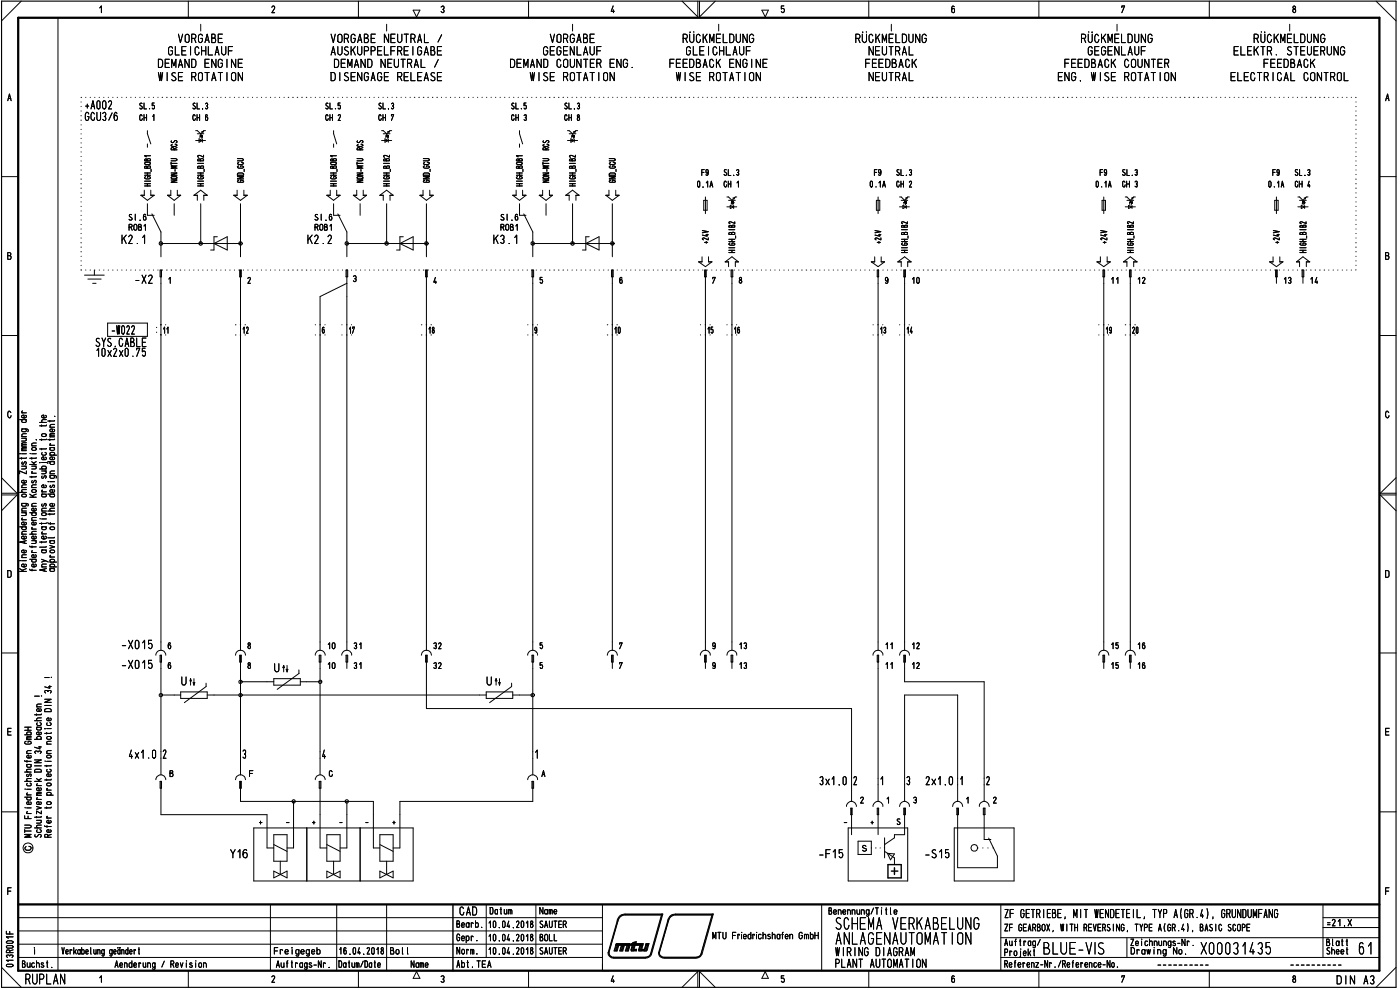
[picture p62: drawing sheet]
<svg xmlns="http://www.w3.org/2000/svg" width="420mm" height="297mm" viewBox="0 0 420 297" stroke-linecap="round" stroke-linejoin="round" font-family="sans-serif">
<defs><g id="words">
<text font-size="7.3" x="329.2" y="286.4">S</text>
<g font-size="5.2">
<text x="250.5" y="279">SC</text>
<text x="267.8" y="279">ViKA31LU</text>
<text x="250.7" y="283.5">ABLAG-\AUTOldT 0</text>
<text x="312.9" y="286.4">3LU1-V</text>
<text x="407.4" y="286.4">6</text>
</g>
<g font-size="4.5">
<text x="387.7" y="4">8</text>
<text x="415.7" y="30.4">A</text>
<text x="7.6" y="295.4">RUPLAN</text>
</g>
<g font-size="3.9">
<text x="207.5" y="9.5">.</text>
<text x="259.3" y="9.5">.</text>
<text x="50.3" y="16.7">GLEICHLAUF</text>
<text x="53.4" y="13">VORGABE</text>
<text x="99.2" y="16.7">AUSKUPPELFREIGABE</text>
<text x="99.2" y="13">VORGABE NEUTRAL /</text>
<text x="162.9" y="16.7">GEGENLAUF</text>
<text x="165" y="13">VORGABE</text>
<text x="204.7" y="13">RUCKMELDUNG</text>
<text x="205.8" y="16.7">GLEICHLAUF</text>
<text x="256.6" y="13">RUCKMELDUNG</text>
<text x="260.6" y="16.7">NEUTRAL</text>
<text x="324.3" y="13">RÜCKMELDUNG</text>
<text x="326.3" y="16.7">GEGENLAUF</text>
<text x="370" y="16.7">ELEKTR. STEUERUNG</text>
<text x="376.1" y="13">RÜCKMELDUNG</text>
<text x="47.2" y="20.4">DEMAND ENGINE</text>
<text x="100.1" y="20.4">DEMAND NEUTRAL /</text>
<text x="152.9" y="20.4">DEMAND COUNTER ENG.</text>
<text x="200.7" y="20.4">FEEDBACK ENGINE</text>
<text x="259.5" y="20.4">FEEDBACK</text>
<text x="319.3" y="20.4">FEEDBACK COUNTER</text>
<text x="379" y="20.4">FEEDBACK</text>
<text x="47.4" y="24.4">WISE ROTATION</text>
<text x="99.1" y="24.4">DISENGAGE RELEASE</text>
<text x="159" y="24.4">WISE ROTATION</text>
<text x="202.9" y="24.4">WISE ROTATION</text>
<text x="260.6" y="24.4">NEUTRAL</text>
<text x="317.3" y="24.4">ENG. WISE ROTATION</text>
<text x="369.1" y="24.4">ELECTRICAL CONTROL</text>
<text x="25.3" y="32.9">+A002</text>
<text x="25.4" y="36.3">GCU3/6</text>
<text x="36.3" y="73.2">K2.1</text>
<text x="92.1" y="73.2">K2.2</text>
<text x="147.9" y="73.2">K3.1</text>
<text x="33.2" y="100.4">1022</text>
<text x="28.5" y="104.1">SYS.CABLE</text>
<text x="28.7" y="107.1">10x2x0.75</text>
<text x="69" y="257.6">Y16</text>
<text x="137.8" y="274.7">CAD</text>
<text x="301.3" y="275.5">ZF GETRIEBE, MIT WENDETEIL, TYP AIGR.41, GRUNDUMFANG</text>
<text x="250.7" y="286.9">WIRING DIAGRAM</text>
<text x="250.4" y="290.4">PLANT AUTOMATION</text>
<text x="387.8" y="294.9">8</text>
<text x="401" y="295.4">DIN A3//</text>
</g>
<g font-size="3.1">
<text x="81.4" y="4">2</text>
<text x="123.8" y="5">V</text>
<text x="132.1" y="4">3</text>
<text x="183.3" y="4">4</text>
<text x="228.5" y="5">V</text>
<text x="285.4" y="4">6</text>
<text x="336.5" y="4">7</text>
<text x="2.2" y="30.4">A</text>
<text x="41.7" y="32.9">SL.5</text>
<text x="57.6" y="32.9">SL.3</text>
<text x="97.5" y="32.9">SL.5</text>
<text x="113.4" y="32.9">SL.3</text>
<text x="153.3" y="32.9">SL.5</text>
<text x="169.2" y="32.9">SL.3</text>
<text x="41.7" y="36.3">CH 1</text>
<text x="57.7" y="36.4">CH 6</text>
<text x="97.6" y="36.3">CH 2</text>
<text x="113.5" y="36.4">CH 7</text>
<text x="153.4" y="36.3">CH 3</text>
<text x="169.3" y="36.3">CH 8</text>
<text x="210.5" y="52.8">F9</text>
<text x="217.1" y="52.8">SL.3</text>
<text x="262.3" y="52.8">F9</text>
<text x="268.9" y="52.8">SL.3</text>
<text x="330" y="52.8">F9</text>
<text x="336.7" y="52.8">SL.3</text>
<text x="381.7" y="52.8">F9</text>
<text x="388.5" y="52.8">SL.3</text>
<text x="209.2" y="56.3">0.1A</text>
<text x="217.1" y="56.3">OH 1</text>
<text x="261" y="56.3">0.1A</text>
<text x="268.9" y="56.3">OH 2</text>
<text x="328.8" y="56.3">0.1A</text>
<text x="336.8" y="56.3">GH 3</text>
<text x="380.6" y="56.3">0.1A</text>
<text x="388.5" y="56.3">GH 4</text>
<text x="330.2" y="62.7">$</text>
<text x="382.1" y="62.7">$</text>
<text x="38.4" y="69.3">ROB1</text>
<text x="38.5" y="66.2">SI .6</text>
<text x="94.2" y="69.3">ROB1</text>
<text x="94.3" y="66.2">SI .6</text>
<text x="150" y="69.3">ROB1</text>
<text x="150.1" y="66.2">SI .6</text>
<text x="2.2" y="78">B</text>
<text x="415.7" y="78">B</text>
<text x="265.5" y="85.2">9</text>
<text x="273.4" y="85.2">10</text>
<text x="333.2" y="85.2">11</text>
<text x="341.2" y="85.2">12</text>
<text x="393" y="85.2">14</text>
<text x="184.2" y="100.2">10</text>
<text x="264" y="100.2">1.3</text>
<text x="331.7" y="100.2">1.9</text>
<text x="339.7" y="100.2">20</text>
<text x="2.1" y="125.6">0</text>
<text x="2" y="173.4">D</text>
<text x="415.5" y="173.4">D</text>
<text x="161.9" y="194.8">5</text>
<text x="185.8" y="194.8">7</text>
<text x="265.5" y="194.8">11</text>
<text x="273.4" y="194.8">12</text>
<text x="333.2" y="194.8">15</text>
<text x="341.2" y="194.8">16</text>
<text x="265.5" y="200.7">11</text>
<text x="273.4" y="200.7">12</text>
<text x="333.2" y="200.7">15</text>
<text x="341.2" y="200.7">16</text>
<text x="2" y="220.7">E</text>
<text x="415.5" y="220.7">E</text>
<text x="2" y="268.6">F</text>
<text x="415.5" y="268.6">F</text>
<text x="146.9" y="274.4">Datum</text>
<text x="161.9" y="274.4">Name</text>
<text x="248.6" y="274.5">Benennung/Title</text>
<text x="136.9" y="278.4">Bearb.</text>
<text x="146.3" y="278.5">10.04.2018</text>
<text x="161.9" y="278.5">SAUTER</text>
<text x="213.7" y="281.9">MTU Friedrichshafen GmbH</text>
<text x="301.4" y="279.5">ZF GEARBOX, WITH REVERSING, TYPE A(GR.4) , BASIC SCOPE</text>
<text x="398" y="278">.21.X</text>
<text x="18.4" y="286.4">Verkabelung geändert</text>
<text x="82.2" y="286.4">Fre I gegeb</text>
<text x="101.5" y="286.4">16.04.2018</text>
<text x="117" y="286.4">Bol l</text>
<text x="136.9" y="282.4">Gepr.</text>
<text x="137" y="286.4">Norm.</text>
<text x="146.3" y="282.4">10.04.2018</text>
<text x="146.3" y="286.4">10.04.2018</text>
<text x="161.9" y="286.4">SAUTER</text>
<text x="161.9" y="282.4">BOLL</text>
<text x="301.4" y="283.8">Auftrag/</text>
<text x="301.4" y="286.9">Projekt</text>
<text x="339.2" y="283.9">Zeichnungs-Nr. vno</text>
<text x="339.3" y="286.4">Drawing No.</text>
<text x="397.9" y="286.4">Sheet</text>
<text x="6.5" y="290.4">Buchst.</text>
<text x="34.3" y="290.4">Aenderung / Revision</text>
<text x="82.8" y="290.4">Auf trags-Nr .</text>
<text x="101.5" y="290.4">Datum/Date</text>
<text x="123.2" y="290.4">Name</text>
<text x="136.9" y="290.4">Abt. TEA</text>
<text x="228.5" y="293.7">A</text>
<text x="301.4" y="290.4">Referenz-Nr./Reference-No.</text>
<text x="81.4" y="294.9">2</text>
<text x="132.1" y="294.9">3</text>
<text x="183.3" y="294.9">4</text>
<text x="234.3" y="294.9">5</text>
<text x="285.4" y="294.9">6</text>
<text x="336.5" y="294.9">7</text>
</g>
<g font-size="2.5">
<text x="98.9" y="48.4">m</text>
<text x="98.9" y="50.6">m</text>
<text x="98.9" y="52.7">=</text>
<text x="98.9" y="53.8">=</text>
<text x="106.9" y="48.4">0</text>
<text x="114.8" y="48.4">m</text>
<text x="114.8" y="53.8">m</text>
<text x="114.9" y="52.7">=</text>
<text x="6.1" y="126.9">o</text>
<text x="6.2" y="159.1">o</text>
<text x="7.2" y="223.4">0)</text>
<text x="7.6" y="227.6">0</text>
<text x="7.8" y="233.2">cn</text>
<text x="7.5" y="238.7">0</text>
<text x="13.6" y="236">0</text>
<text x="7.6" y="240.2">0</text>
</g>
<g font-size="1.5">
<text x="170.7" y="47.1">&lt;,</text>
<text x="126.7" y="52.7">0 )</text>
<text x="126.8" y="48.4">0)</text>
<text x="154.8" y="52.7">=</text>
<text x="170.7" y="52.7">=</text>
<text x="170.7" y="50.6">CC</text>
<text x="154.8" y="55.9">=</text>
<text x="170.7" y="55.9">=</text>
<text x="16.2" y="125.6">•</text>
<text x="12.3" y="131.2">0e</text>
<text x="9.3" y="134">C</text>
<text x="11.7" y="135.4">•-•-•</text>
<text x="6.3" y="139.5">&lt;/) -0 •-2-0</text>
<text x="8.7" y="143.7">•-•-</text>
<text x="9.3" y="142.3">c-•</text>
<text x="11.6" y="140.9">.22</text>
<text x="12.3" y="143.7">4/)</text>
<text x="9.3" y="146.5">C</text>
<text x="9.3" y="145">CA</text>
<text x="12.3" y="149.3">012</text>
<text x="14.2" y="145">--</text>
<text x="14.8" y="146.5">V)</text>
<text x="9.3" y="152.1">C</text>
<text x="12.3" y="154.9">0••-•</text>
<text x="12.3" y="153.5">C -C</text>
<text x="12.3" y="152.1">4/)</text>
<text x="8.7" y="160.4">-C</text>
<text x="9.3" y="159.1">c-</text>
<text x="12.3" y="161.9">0-</text>
<text x="12.3" y="159.1">22 0</text>
<text x="12.3" y="160.4">2.</text>
<text x="16" y="161.9">,</text>
<text x="9.3" y="166">4-</text>
<text x="11.7" y="164.6">•-• &gt;</text>
<text x="11.7" y="163.2">••-•</text>
<text x="11.6" y="171.6">¢o</text>
<text x="12.2" y="168.8">&gt;,22.</text>
<text x="14.7" y="170.3">0.</text>
<text x="13.2" y="208.1">C,&quot;</text>
<text x="7.2" y="220.6">-C)</text>
<text x="10" y="222">.0</text>
<text x="13.2" y="220.6">•-•-•</text>
<text x="13.9" y="217.8">4_,</text>
<text x="7.8" y="226.2">C</text>
<text x="13.8" y="223.4">C</text>
<text x="13.8" y="226.2">C</text>
<text x="13.2" y="230.4">•-• •</text>
<text x="13.8" y="231.8">4.)</text>
<text x="7.3" y="237.6">-</text>
<text x="10.8" y="236">c0</text>
<text x="13.2" y="234.6">•-•-•</text>
<text x="13.8" y="238.8">0.</text>
<text x="13.8" y="237.6">2-</text>
<text x="7.1" y="245.6">LL</text>
<text x="7.1" y="250">I-</text>
<text x="10.2" y="251.4">Cf)</text>
<text x="1.6" y="280.4">11-</text>
<text x="1.7" y="286">CC</text>
<text x="1.7" y="287.4">2, )</text>
</g>
</g></defs>
<g fill="none" stroke="#000" stroke-width=".3">
<path d="M6.4 .3l-5.9 6M17.4 5.3v286M29.9 2.4l.5-.6v2M56.5 .3v5M107.6 .3v5M158.6 .3v5M204.7 .3l4.7 4.8v-4.8M209.9 .3v4.8l4.8-4.8M235.2 1.8h-.7v.9l.6-.2a.59 .59 0 0 1 .3 .8 .59 .59 0 0 1-.7 .3l-.2-.1M260.7 .3v5M311.8 .3v5M362.9 .3v5"/>
<path d="M413 .3l6 6M.5 53h5M414 53h5M60.2 61.1v12h-11.9v3.9M63.2 75h1M72.2 61.1v15.9M116 61.1v12h-11.9v3.9M119 75h1M128 61.1v15.9M171.8 61.1v12h-11.9v3.9M174.8 75h1M183.8 61.1v15.9"/>
<path d="M.5 100.7h5M414 100.7h5M416.8 123.8a.48 .48 0 0 0-.6-.4 .48 .48 0 0 0-.4 .6v.7l.4 .6h.4l.3-.6M.5 148.5h4.6l-4.6 4.7M.5 143.3l4.6 4.7h-4.6M419 148.5h-4.8l4.8 4.7M419 143.3l-4.8 4.7h4.8M.5 195.9h5M85.1 199.6v2M85.1 199.6l.3 .7h-.5zM86.1 199.6v2M414 195.9h5"/>
<path d="M57.2 203.6l.2 .7h-.4zM57.2 203.6v2M58 204.8h.5l-.3 .8zM58.2 203.6v2M85.9 200.8h.5l-.3 .8zM148.9 203.6v2M148.9 203.6l.2 .7h-.5zM149.6 204.8h.6l-.3 .8zM149.9 203.6v2M.5 243.6h5M7.4 247.6h1.5l.5 .2-.1 .4-.4 .2h-1.5M7.4 249.3h2"/>
<path d="M8 242.4h1.4M8.3 243.5l-.3 .4 .3 .2M9.4 250.4h-2l1.6 .4-1.6 .4h2M414 243.6h5M5.5 275.3h175.3M5.5 279.3h175.3M81.2 271.4v19.9M101 271.4v19.9M116 271.4v19.9M145.9 271.4v15.9M160.8 271.4v15.9M180.8 271.4v19.9"/>
<path d="M246.6 271.4v19.9M300.4 271.4v19.8M397 271.4v15.9M397 278.3h17M397 275.3h17M.5 290.2l5.9 6M1.9 282.6l.4-.3h1.2l.4 .5-.3 .2h-1.4zM2 283.9l1.6-.2 .3 .4-.3 .4h-1.4l-.3-.4zM2.1 289.4l1.5-.1a.38 .38 0 0 1 .3 .4 .38 .38 0 0 1-.4 .4l-1.4-.1-.2-.3zM3.9 288.1h-2l.6 .4M3.9 281.1h-2l.6 .4M5.5 287.3h175.3"/>
<path d="M5.5 283.3h175.3M29.9 293.4l.5-.6v1.9M56.5 291.3v4.9M107.6 291.3v4.9M125 291.5l1 2h-2zM158.6 291.3v4.9M204.7 296.2l4.7-4.7v4.7M209.9 296.2v-4.7l4.8 4.7M260.7 291.3v4.9M300.4 287.3h113.6M300.4 281.3h113.6M311.8 291.3v4.9"/>
<path d="M338.2 281.3v6M362.9 291.3v4.9M398.1 282.6h.6l.4 .4-.2 .7h-.8v-1.9l.8 .1v.5l-.2 .2M399.9 281.8v1.8l.2 .1M401.9 282.4l-.1 1.1-.6 .2-.2-.3 .2-1h.4l.3 .3M402.6 282.4h.5M402.8 281.8v1.9h.3M404 282.4h.4M404.2 281.8v1.9h.2M419 290.2l-6 6"/>
<circle cx="8.4" cy="254.4" r="1.49"/>
</g>
<path d="M.5 .3h418.5v295.9h-418.5z" fill="none" stroke="#000" stroke-width=".34"/>
<path d="M5.5 5.3h408.5v286h-408.5zM5.5 271.4h408.5" fill="none" stroke="#000" stroke-width=".68"/>
<path d="M135.9 271.4v19.9" fill="none" stroke="#000" stroke-width=".42"/>
<g fill="none" stroke="#000" stroke-width=".3">
<path d="M7.4 218.2h2M8.4 218.2v.9M7.4 234.4h2M8 229.4h1.1l.3 .6-.3 .2-.9-.1-.2-.4 .3-.3M8.1 228.2v.5M9 234.9l.4 .2v.5l-.3 .2-.9-.1-.2-.2 .2-.5M9.4 233.6l-1.3 .1-.1 .5 .4 .2M9.4 230.8l-1.3 .1-.1 .5 .4 .2M9.4 229.4h-.2M7.4 247.6h1.5l.5 .2-.1 .4-.4 .2h-1.5M7.4 249.3h2M7.6 242.4h.1"/>
<path d="M8 242.4h1.4M8.3 243.5l-.3 .4 .3 .2M9.2 240.6l.2 .3-.2 .5h-.9l-.3-.4 .1-.3 .6-.2v.9M9.4 250.4h-2l1.6 .4-1.6 .4h2"/>
</g>
<g fill="none" stroke="#000" stroke-width=".3">
<path d="M7.4 218.2h2M8.4 218.2v.9M10.4 216.2h2M10.4 208.9h1.4M11 218.2h1.1l.3 .6-.3 .2h-.8l-.3-.2 .3-.6M11 214.2v.4M11 212.1h1.4M12 216.8l.4 .4-.3 .5h-.8l-.3-.4 .2-.4M12.1 219.7l.3 .4-.4 .4-1-.2v-.5l.7-.2v.9M12.1 212.7l.3 .2-.3 .5h-.9l-.2-.5 .7-.3v.8M12.4 215.4l-1.3 .2-.1 .3 .4 .3M12.4 214.2l-.1 .3h-1.9"/>
<path d="M12.4 211.2l-1.2 .1-.2 .2 .2 .6M12.4 218.2l-.2 .1M7.4 234.4h2M8 229.4h1.1l.3 .6-.3 .2-.9-.1-.2-.4 .3-.3M8.1 228.2v.5M9 234.9l.4 .2v.5l-.3 .2-.9-.1-.2-.2 .2-.5M9.4 233.6l-1.3 .1-.1 .5 .4 .2M9.4 230.8l-1.3 .1-.1 .5 .4 .2M9.4 229.4h-.2M10.4 228h2l-2 .9h2M10.4 229.8h2M10.5 231.1l.3-.3h1.2l.4 .3v.5h-2z"/>
<path d="M10.7 226.1l-.3-.5a.55 .55 0 0 1 .5-.3 .55 .55 0 0 1 .5 .3 .48 .48 0 0 1 .5-.3 .48 .48 0 0 1 .4 .5l-.2 .3M11 239.9h1.4M11 238.7h1.4M11 233.6l1 .8M11.2 239.4l-.2 .2 .3 .3M11.6 224.1h.8M12 223.9v.8l-1.6-.5M12.1 236.4l.3 .5-.4 .3-1-.1v-.5l.2-.2h.5v.8M12.4 238.2h-1.2l-.2 .2 .2 .3M12.4 237.7h-1.2l-.2 .3 .4 .2M12.4 233.6l-.8 .4M7.6 242.4h.1"/>
<path d="M9.2 240.6l.2 .3-.2 .5h-.9l-.3-.4 .1-.3 .6-.2v.9M10.4 248.4h2M11 242l1.4 .4-1.4 .4M11 246.1h1.4M11 244.9v.5M12 248.9l.4 .4-.3 .5-1.1-.2v-.3l.2-.3M12 246.1l.3 .2v.5l-1.3 .2M12.1 240.6l.3 .3-.3 .5h-.9l-.2-.4v-.3l.7-.2v.9M12.4 247.6h-1.3l-.1 .5 .4 .3M12.4 244.9l-.1 .3h-1.9M12.4 243.3v.9l-1.4-.9v.9"/>
</g>
<g fill="none" stroke="#000" stroke-width=".3">
<path d="M10.4 216.2h2M10.4 208.9h1.4M11 218.2h1.1l.3 .6-.3 .2h-.8l-.3-.2 .3-.6M11 214.2v.4M11 212.1h1.4M12 216.8l.4 .4-.3 .5h-.8l-.3-.4 .2-.4M12.1 219.7l.3 .4-.4 .4-1-.2v-.5l.7-.2v.9M12.1 212.7l.3 .2-.3 .5h-.9l-.2-.5 .7-.3v.8M12.5 208.9h.1M12.4 215.4l-1.3 .2-.1 .3 .4 .3M12.4 214.2l-.1 .3h-1.9M12.4 211.2l-1.2 .1-.2 .2 .2 .6"/>
<path d="M12.4 218.2l-.2 .1M10.4 228h2l-2 .9h2M10.4 229.8h2M10.5 231.1l.3-.3h1.2l.4 .3v.5h-2zM10.7 226.1l-.3-.5a.55 .55 0 0 1 .5-.3 .55 .55 0 0 1 .5 .3 .48 .48 0 0 1 .5-.3 .48 .48 0 0 1 .4 .5l-.2 .3M11 239.9h1.4M11 238.7h1.4M11 233.6l1 .8M11.2 239.4l-.2 .2 .3 .3M11.6 224.1h.8M12 223.9v.8l-1.6-.5M12.1 236.4l.3 .5-.4 .3-1-.1v-.5l.2-.2h.5v.8"/>
<path d="M12.4 238.2h-1.2l-.2 .2 .2 .3M12.4 237.7h-1.2l-.2 .3 .4 .2M12.4 233.6l-.8 .4M10.4 248.4h2M11 242l1.4 .4-1.4 .4M11 246.1h1.4M11 244.9v.5M12 248.9l.4 .4-.3 .5-1.1-.2v-.3l.2-.3M12 246.1l.3 .2v.5l-1.3 .2M12.1 240.6l.3 .3-.3 .5h-.9l-.2-.4v-.3l.7-.2v.9M12.4 247.6h-1.3l-.1 .5 .4 .3M12.4 244.9l-.1 .3h-1.9"/>
<path d="M12.4 243.3v.9l-1.4-.9v.9"/>
</g>
<g fill="none" stroke="#000" stroke-width=".3">
<path d="M12.5 208.9h.1M14 228.4h1.4M15.1 232.2l.3 .3-.3 .5h-.8l-.3-.3 .1-.4 .6-.1v.8M13.4 247.7l.1 .3h1.9M14 245.4h1.4M14 242.1v.5M14.1 240.7l1.1-.1 .2 .5-1 .3-.4-.3zM14.1 247.7v.5M14.3 244.9l-.3 .1 .3 .4M14.4 251.2l-.2-.8-.8 .1v.7h2M15.1 249l.3 .4-.5 .4-.8-.2v-.5l.6-.2v.9M15.1 246.2l.3 .4-.5 .4-.8-.2v-.5l.6-.2v.9"/>
<path d="M15.4 242.1l-.1 .3h-1.9M15.4 250.4l-1 .3"/>
</g>
<path d="M13.4 212.9l.6-.3 1 .1 .4 .3v.5h-2zM13.4 209.8h2l-2 .9h2M13.4 211.7h2M13.4 203.3h1.4M13.5 218.6h.1M14 218.6h1.4M14.6 206h.8M14.9 205.7v.8l-1.5-.4M15.1 215.5l.3 .2-.3 .5h-.8l-.3-.5 .4-.3h.3v.8M13.6 228.4h.1M14.1 226.7h1.1l.2 .5-1 .2-.4-.2zM14.1 221.1h1.1l.2 .5-1 .2-.4-.2z" fill="none" stroke="#000" stroke-width=".3"/>
<g fill="none" stroke="#000" stroke-width=".3">
<path d="M15.5 203.3h.1M14 228.4h1.4M15.1 232.2l.3 .3-.3 .5h-.8l-.3-.3 .1-.4 .6-.1v.8M13.4 247.7l.1 .3h1.9M14 245.4h1.4M14 242.1v.5M14.1 240.7l1.1-.1 .2 .5-1 .3-.4-.3zM14.1 247.7v.5M14.3 244.9l-.3 .1 .3 .4M14.4 251.2l-.2-.8-.8 .1v.7h2M15.1 249l.3 .4-.5 .4-.8-.2v-.5l.6-.2v.9M15.1 246.2l.3 .4-.5 .4-.8-.2v-.5l.6-.2v.9"/>
<path d="M15.4 242.1l-.1 .3h-1.9M15.4 250.4l-1 .3"/>
</g>
<path d="M13.4 212.9l.6-.3 1 .1 .4 .3v.5h-2zM13.4 209.8h2l-2 .9h2M13.4 211.7h2M13.4 203.3h1.4M13.5 218.6h.1M14 218.6h1.4M14.6 206h.8M14.9 205.7v.8l-1.5-.4M15.1 215.5l.3 .2-.3 .5h-.8l-.3-.5 .4-.3h.3v.8M13.6 228.4h.1M14.1 226.7h1.1l.2 .5-1 .2-.4-.2zM14.1 221.1h1.1l.2 .5-1 .2-.4-.2z" fill="none" stroke="#000" stroke-width=".3"/>
<path d="M12.5 156.9v.4M12.5 155.7h1.4M13.9 156.9l-.1 .2h-1.9M12.5 165h1.1l.3 .4-.1 .3-.2 .2-.9-.1-.2-.4 .3-.4M12.5 170.1h1.4M12.5 160.2h1.4M13.9 169.2h-1.2l-.2 .5 .2 .4M15.5 203.3h.1M8.7 253.9a.6 .6 0 0 1 .7 .6 .6 .6 0 0 1-.6 .6h-.8l-.4-.3-.1-.5 .3-.3" fill="none" stroke="#000" stroke-width=".3"/>
<g fill="none" stroke="#000" stroke-width=".3">
<path d="M11.9 126.7h2M12.5 127.5v.4M12.5 131.7v.5M13.5 135.7l.4 .4-.3 .5-.9-.1-.2-.3 .2-.4M13.7 137.2l.2 .2-.2 .5h-1l-.2-.5 .7-.3v.8M13.7 124.6l.2 .3-.1 .3-.9 .2a.45 .45 0 0 1-.4-.6 .45 .45 0 0 1 .7-.3v.9M13.9 131.7l-.1 .2h-1.9M13.9 127.5l-.1 .3h-1.9M13.9 125.9l-1.3 .2v.6h.3M12.1 155.7h.1M12.5 147.6h1.4M12.5 156.9v.4"/>
<path d="M12.5 155.7h1.4M12.7 147.1l-.2 .2 .3 .3M13.5 141.3a.42 .42 0 0 1 .4 .4 .42 .42 0 0 1-.4 .5h-1M13.7 145.5l.2 .3-.2 .5h-1l-.2-.5 .7-.3v.8M13.9 156.9l-.1 .2h-1.9M12.5 165h1.1l.3 .4-.1 .3-.2 .2-.9-.1-.2-.4 .3-.4M12.5 170.1h1.4M12.5 160.2h1.4M13.9 169.2h-1.2l-.2 .5 .2 .4"/>
</g>
<g fill="none" stroke="#000" stroke-width=".3">
<path d="M6 136.1h.1M6.5 128.7l1.8 .1 .2 .3-.2 .4M6.5 137.3v.5M6.5 136.1h1.4M6.5 135.2h1.4M6.5 133.9h1.4M6.5 131.5h1.4M6.5 131h1.4M6.5 123.9h1.4M6.7 123.3l-.2 .2 .3 .4M6.8 128.7l-.3 .3 .3 .5h.8l.3-.2-.3-.6M7.5 139.9l.4 .3-.1 .3-1.3 .2"/>
<path d="M7.5 131.5l.4 .3-.1 .4-1.3 .1M7.7 124.6l.2 .5-.4 .3-.9-.2v-.5l.6-.2v.9M7.9 137.3l-.1 .2h-1.9M7.9 134.7h-1.2l-.2 .3 .2 .2M7.9 134.3h-1.2l-.2 .2 .4 .2M7.9 133.3h-1.2l-.2 .3 .2 .3M7.9 132.8l-1.3 .1v.4h.3M7.9 130.1l-1.3 .2 .1 .7M9.5 136.1h1.4M9.5 137.3v.5M10.5 139.9l.4 .3-.2 .4-1.2 .1M10.9 137.3v.2h-2"/>
<path d="M11.9 126.7h2M12.5 127.5v.4M12.5 131.7v.5M13.5 135.7l.4 .4-.3 .5-.9-.1-.2-.3 .2-.4M13.7 137.2l.2 .2-.2 .5h-1l-.2-.5 .7-.3v.8M13.7 124.6l.2 .3-.1 .3-.9 .2a.45 .45 0 0 1-.4-.6 .45 .45 0 0 1 .7-.3v.9M13.9 131.7l-.1 .2h-1.9M13.9 127.5l-.1 .3h-1.9M13.9 125.9l-1.3 .2v.6h.3M5.9 147.7h2M6.5 151l1.8 .1 .2 .4-.2 .3M6.5 156h1.4"/>
<path d="M6.5 153.8h1.4M6.5 153.3h1.4M6.5 146.3h1.4M6.6 148.4l.9-.1 .3 .1 .1 .4-1 .3-.3-.2zM6.7 155.4l-.2 .3 .3 .3M6.8 151l-.3 .4 .3 .5 1-.2 .1-.3-.3-.4M7.5 153.8l.3 .2v.5l-1.3 .2M7.7 156.7l.2 .3-.2 .5h-1l-.2-.4 .1-.3 .6-.2v.9M7.7 144.2l.2 .4-.4 .3-.9-.1-.1-.4 .7-.3v.8M7.9 159.4l-1.3 .2 .1 .7M7.9 152.5l-1.3 .1 .1 .7M7.9 146.9l-1.3 .1-.1 .4 .4 .3"/>
<path d="M7.9 145.5l-1.3 .1 .1 .7M7.9 141.3v.9l-2-.9v.9M8.9 153.8h2M8.9 149.2h2M8.9 148.3l1.2 .9M9.5 147.2l.4-.3h.6l.4 .3v.2l-.2 .3h-.8zM9.5 156.1h1.4M9.8 153.8l-.3 .2v.5l.3 .2 1-.2 .1-.3-.4-.4M10.6 156.7l.3 .3-.3 .5h-.9l-.1-.7 .6-.2v.9M10.6 152.5l.3 .5-.4 .3-.8-.1-.2-.5 .2-.2h.5v.8M10.9 155.3l-1.3 .1 .1 .7M10.9 148.3l-1.3 .5"/>
<path d="M12.1 155.7h.1M12.5 147.6h1.4M12.7 147.1l-.2 .2 .3 .3M13.5 141.3a.42 .42 0 0 1 .4 .4 .42 .42 0 0 1-.4 .5h-1M13.7 145.5l.2 .3-.2 .5h-1l-.2-.5 .7-.3v.8M5.9 171.4h2M5.9 170.6l1.3 .8M6 168.2h.1M6.5 168.2h1.4M6.5 167.3h1.4M6.5 160.3h1.4M7.3 162.4v.6"/>
<path d="M7.7 169.2l.2 .6-.4 .3-.9-.2-.1-.4 .2-.3h.5v.9M7.7 165.1l.2 .4-.4 .4-.9-.2v-.5l.6-.2v.9M7.7 160.9l.2 .5-.4 .3-.9-.2-.1-.4 .2-.2h.5v.8M7.9 166.5h-1.3l.1 .8M7.9 162.2l-2 .4 2 .5M7.9 170.6l-1.3 .5M8.9 170.8l.2 .3h1.8M8.9 163.8l.1 .3h1.9M8.9 167.8h2M9.5 162.2h1.4M9.6 163.8v.5M9.6 170.8v.5"/>
<path d="M9.8 167.8l-.3 .2v.5l.3 .2 1-.2 .1-.4-.4-.3M10.5 162.2l.4 .4-.2 .4-1.2 .1M10.6 169.2l.3 .6-.4 .3-.8-.1-.2-.5 .2-.3h.5v.9M10.6 166.5l.3 .5-.4 .3-.8-.1-.2-.5 .2-.2h.5v.8M10.6 160.9l.3 .5-.4 .3-.8-.1-.2-.5 .2-.2h.5v.8"/>
</g>
<g fill="none" stroke="#000" stroke-width=".3">
<path d="M9.1 136.1h.1M9.5 137.3v.5M9.5 136.1h1.4M9.7 134.4h1l.2 .5-1 .2-.4-.2zM10.5 139.9l.4 .3-.2 .4-1.2 .1M10.9 132h.1M10.9 137.3v.2h-2M8.9 153.8h2M8.9 149.2h2M8.9 148.3l1.2 .9M9.5 147.2l.4-.3h.6l.4 .3v.2l-.2 .3h-.8zM9.5 156.1h1.4"/>
<path d="M9.8 153.8l-.3 .2v.5l.3 .2 1-.2 .1-.3-.4-.4M10.6 156.7l.3 .3-.3 .5h-.9l-.1-.7 .6-.2v.9M10.6 152.5l.3 .5-.4 .3-.8-.1-.2-.5 .2-.2h.5v.8M10.9 155.3l-1.3 .1 .1 .7M10.9 148.3l-1.3 .5M8.9 170.8l.2 .3h1.8M8.9 163.8l.1 .3h1.9M8.9 167.8h2M9.5 162.2h1.4M9.6 163.8v.5M9.6 170.8v.5M9.8 167.8l-.3 .2v.5l.3 .2 1-.2 .1-.4-.4-.3"/>
<path d="M10.5 162.2l.4 .4-.2 .4-1.2 .1M10.6 169.2l.3 .6-.4 .3-.8-.1-.2-.5 .2-.3h.5v.9M10.6 166.5l.3 .5-.4 .3-.8-.1-.2-.5 .2-.2h.5v.8M10.6 160.9l.3 .5-.4 .3-.8-.1-.2-.5 .2-.2h.5v.8"/>
</g>
<g fill="none" stroke="#000" stroke-width=".3">
<path d="M60.2 7.3v2M116 7.3v2M171.8 7.3v2M215.7 7.3v2M267.5 7.3v2M335.2 7.3v2M387.1 7.3v2M24.3 38.8v.1M35.2 29.2h.1M36.5 29.2h.1M37.9 29.2h.1M39.2 29.2h.1"/>
<path d="M40.6 29.2h.1M42 29.2h.1M43.3 29.2h.1M44.2 39.2v.9l1.1 3.1M44.7 29.2h.1M46 29.2h.1M47.4 29.2h.1M48.6 29.2h.2M50 29.2h.2M51.3 29.2h.2M52.7 29.2h.2M54.1 29.2h.1"/>
<path d="M55.4 29.2h.1M56.8 29.2h.1M58.1 29.2h.1M58.7 39.2h.5l1 .9 1-.9h.5M59.5 29.2h.1M60.5 39.5l.6-.1-.3 .5M60.8 29.2h.1M62.2 29.2h.1M63.5 29.2h.1M64.9 29.2h.1M66.3 29.2h.1M67.6 29.2h.1"/>
<path d="M69 29.2h.1M70.3 29.2h.1M71.7 29.2h.1M73 29.2h.1M74.4 29.2h.1M75.7 29.2h.1M77.1 29.2h.1M78.4 29.2h.1M79.8 29.2h.1M81.2 29.2h.1M82.5 29.2h.1M83.9 29.2h.1"/>
<path d="M85.2 29.2h.1M86.5 29.2h.2M87.8 29.2h.2M89.2 29.2h.2M90.6 29.2h.1M91.9 29.2h.2M93.3 29.2h.1M94.6 29.2h.1M96 29.2h.1M97.3 29.2h.1M98.7 29.2h.1M100 29.2h.1"/>
<path d="M100.1 39.2v.9l.9 3.1M101.4 29.2h.1M102.7 29.2h.1M104.1 29.2h.1M105.5 29.2h.1M106.8 29.2h.1M108.2 29.2h.1M109.5 29.2h.1M110.9 29.2h.1M112.2 29.2h.1M113.6 29.2h.1M114.5 39.2h.5l1 .9 1.1-.9h.5"/>
<path d="M114.9 29.2h.1M116.3 39.5l.6-.1-.2 .5M116.3 29.2h.1M117.6 29.2h.1M119 29.2h.1M120.4 29.2h.1M121.7 29.2h.1M123.1 29.2h.1M124.3 29.2h.2M125.7 29.2h.2M127 29.2h.2M128.4 29.2h.2"/>
<path d="M129.8 29.2h.1M131.1 29.2h.2M132.5 29.2h.1M133.8 29.2h.1M135.2 29.2h.1M136.5 29.2h.1M137.9 29.2h.1M139.2 29.2h.1M140.6 29.2h.1M141.9 29.2h.1M143.3 29.2h.1M144.7 29.2h.1"/>
<path d="M146 29.2h.1M147.4 29.2h.1M148.7 29.2h.1M150.1 29.2h.1M151.4 29.2h.1M152.8 29.2h.1M154.1 29.2h.1M155.5 29.2h.1M155.9 39.2v.9l.9 3.1M156.8 29.2h.1M158.2 29.2h.1M159.6 29.2h.1"/>
<path d="M160.9 29.2h.1M162.3 29.2h.1M163.5 29.2h.2M164.9 29.2h.2M166.2 29.2h.2M167.6 29.2h.2M169 29.2h.1M170.3 39.2h.5l1 .9 1-.9h.6M170.3 29.2h.1M171.7 29.2h.1M172.1 39.5l.6-.1-.2 .5M173 29.2h.1"/>
<path d="M174.4 29.2h.1M175.7 29.2h.1M177.1 29.2h.1M178.4 29.2h.1M179.8 29.2h.1M181.1 29.2h.1M182.5 29.2h.1M183.9 29.2h.1M185.2 29.2h.1M186.6 29.2h.1M187.9 29.2h.1M189.3 29.2h.1"/>
<path d="M190.6 29.2h.1M192 29.2h.1M193.3 29.2h.1M194.7 29.2h.1M196 29.2h.1M197.4 29.2h.1M198.8 29.2h.1M200.1 29.2h.1M201.4 29.2h.1M202.7 29.2h.2M204.1 29.2h.2M205.4 29.2h.2"/>
<path d="M206.8 29.2h.2M208.2 29.2h.1M209.5 29.2h.1M210.9 29.2h.1M212.2 29.2h.1M213.6 29.2h.1M214.9 29.2h.1M216.3 29.2h.1M217.6 29.2h.1M219 29.2h.1M220.3 29.2h.1M221.7 29.2h.1"/>
<path d="M223.1 29.2h.1M224.4 29.2h.1M225.8 29.2h.1M227.1 29.2h.1M228.5 29.2h.1M229.8 29.2h.1M231.2 29.2h.1M232.5 29.2h.1M233.9 29.2h.1M235.2 29.2h.1M236.6 29.2h.1M238 29.2h.1"/>
<path d="M239.2 29.2h.2M240.6 29.2h.1M241.9 29.2h.2M243.3 29.2h.2M244.6 29.2h.2M246 29.2h.1M247.4 29.2h.1M248.7 29.2h.1M250.1 29.2h.1M251.4 29.2h.1M252.8 29.2h.1M254.1 29.2h.1"/>
<path d="M255.5 29.2h.1M256.8 29.2h.1M258.2 29.2h.1M259.5 29.2h.1M260.9 29.2h.1M262.3 29.2h.1M263.6 29.2h.1M265 29.2h.1M266.3 29.2h.1M267.7 29.2h.1M269 29.2h.1M270.4 29.2h.1"/>
<path d="M271.7 29.2h.1M273.1 29.2h.1M274.4 29.2h.1M275.8 29.2h.1M277.1 29.2h.1M278.4 29.2h.2M279.8 29.2h.2M281.1 29.2h.2M282.5 29.2h.2M283.8 29.2h.1M285.2 29.2h.1M286.6 29.2h.1"/>
<path d="M287.9 29.2h.1M289.3 29.2h.1M290.6 29.2h.1M292 29.2h.1M293.3 29.2h.1M294.7 29.2h.1M296 29.2h.1M297.4 29.2h.1M298.7 29.2h.1M300.1 29.2h.1M301.5 29.2h.1M302.8 29.2h.1"/>
<path d="M304.2 29.2h.1M305.5 29.2h.1M306.9 29.2h.1M308.2 29.2h.1M309.6 29.2h.1M310.9 29.2h.1M312.3 29.2h.1M313.6 29.2h.1M315 29.2h.1M316.3 29.2h.1M317.6 29.2h.2M319 29.2h.2"/>
<path d="M320.3 29.2h.2M321.7 29.2h.2M323 29.2h.1M324.4 29.2h.1M325.8 29.2h.1M327.1 29.2h.1M328.5 29.2h.1M329.8 29.2h.1M331.2 29.2h.1M332.5 29.2h.1M333.9 29.2h.1M335.2 29.2h.1"/>
<path d="M336.6 29.2h.1M337.9 29.2h.1M339.3 29.2h.1M340.7 29.2h.1M342 29.2h.1M343.4 29.2h.1M344.7 29.2h.1M346.1 29.2h.1M347.4 29.2h.1M348.8 29.2h.1M350.1 29.2h.1M351.5 29.2h.1"/>
<path d="M352.8 29.2h.1M354.1 29.2h.2M355.5 29.2h.1M356.8 29.2h.2M358.2 29.2h.2M359.5 29.2h.2M360.9 29.2h.1M362.2 29.2h.1M363.6 29.2h.1M365 29.2h.1M366.3 29.2h.1M367.7 29.2h.1"/>
<path d="M369 29.2h.1M370.4 29.2h.1M371.7 29.2h.1M373.1 29.2h.1M374.4 29.2h.1M375.8 29.2h.1M377.1 29.2h.1M378.5 29.2h.1M379.9 29.2h.1M381.2 29.2h.1M382.6 29.2h.1M383.9 29.2h.1"/>
<path d="M385.3 29.2h.1M386.6 29.2h.1M388 29.2h.1M389.3 29.2h.1M390.7 29.2h.1M392 29.2h.1M393.3 29.2h.2M394.7 29.2h.1M396 29.2h.2M397.4 29.2h.2M398.7 29.2h.1M400.1 29.2h.1"/>
<path d="M401.4 29.2h.1M402.8 29.2h.1M404.2 29.2h.1M405.5 29.2h.1M406.9 29.2l.1 .1M407 30.6h.1M407 31.9v.1M407 33.3v.1M407 34.6v.2M407 36v.2M407 37.4v.1M407 38.8v.1"/>
<path d="M24.3 40.1v.1M24.3 41.5v.1M24.3 42.8v.1M24.3 44.2v.1M24.3 45.6h.1M24.3 46.9v.1M24.3 48.3h.1M24.3 49.6v.1M24.3 51v.1M24.3 52.3v.1M24.3 53.7v.1M24.3 55v.2"/>
<path d="M24.3 56.4v.2M24.3 57.8v.1M24.3 59.2v.1M43.3 57.1v1.5h-1l1.9 1.5 2.1-1.5h-1v-1.5M43.4 55.8h1.8M43.4 55.1h1.8M43.4 54.4h1.8M43.4 52.6h1.8M43.4 51.9h1.8M43.6 48.8l1.3-.1a.34 .34 0 0 1 .3 .4 .34 .34 0 0 1-.4 .3h-1.1l-.3-.3zM43.7 53l-.3 .4 .4 .3h.9l.5-.3-.5-.4h-.5v.3M44.2 50l-.6-.1-.2 .6h1.8v-.5l-.8-.1-.2 .1v.5"/>
<path d="M44.2 47.9l-.5-.2-.3 .2v.4h1.8v-.5a.59 .59 0 0 0-.7-.2 .59 .59 0 0 0-.3 .7M44.2 43.2v1M44.2 51.9v.7M44.2 55.1v.7M45.2 46.7h-1.8l.5 .4M45.3 50.8v.7M51.3 57.1v1.5h-1.1l2.1 1.5 1.9-1.5h-1v-1.5M51.3 54h1.8l-1.8 .7h1.8M51.3 53.3l.3-.3h1.3a.34 .34 0 0 1 .2 .4 .34 .34 0 0 1-.3 .3h-1.1zM51.3 51.9h1.8l-1.8 .7h1.8M51.3 47.6h1.4l.4 .2-.4 .5h-1.4M51.3 49h1.8"/>
<path d="M51.3 48.7v.7M51.4 42.2a.4 .4 0 0 0 .2 .6 .4 .4 0 0 0 .5-.1l.4-.5h.4l.2 .2-.2 .4M52.3 45a.56 .56 0 0 0-.2-.6 .56 .56 0 0 0-.7 0l-.1 .6h1.8M52.5 43.3l.6 .2-.5 .4h-1.1l-.2-.4 .4-.2M52.5 50.9v.5M53.1 49.8h-1.8l1.5 .3-1.5 .4h1.8M53.1 44.3l-.8 .3M58.7 42.2h3M59.2 40.1h2M59.3 55.8h1.8M59.3 55.1h1.8M59.3 54.4h1.8"/>
<path d="M59.3 52.6h1.8M59.3 51.9h1.8M59.3 49h1.8M59.6 53l-.3 .4 .4 .3 1.4-.2v-.3l-.4-.2h-.5v.3M59.7 41.7l1 .5-1 .5zM60.1 40.8l.2-.2-.1 .3zM60.2 50l-.7-.1-.2 .6h1.8v-.6l-.9 .1v.5M60.2 47.9l-.6-.2-.3 .2v.4h1.8v-.5l-.4-.2-.5 .2v.5M60.2 51.9v.7M60.2 55.1v.7M60.3 40.6l-.3 .7M60.7 40.7v.4l-.2-.1z"/>
<path d="M60.7 41.7v1M60.7 40.7l-.2 .8M60.7 40.7l-.1 .3M60.7 40.7l-.1 .4M61.1 46.6v.6l-1.4-.6-.4 .2 .3 .4M61.3 50.8v.7M71.2 57.1v1.5h-1.1l2.1 1.5 2-1.5h-1v-1.5M71.2 53h1.9l-1.9 .7h1.9M71.2 52.2l.4-.3h1.1l.4 .3v.4h-1.9zM71.2 47.6h1.5a.35 .35 0 0 1 .4 .3 .35 .35 0 0 1-.4 .4h-1.5M71.7 54.1l-.5 .3 .3 .3 1.6-.2-.1-.2-.7-.3h-.1v.4M71.7 49.8l-.5 .2 .5 .5h1l.4-.3-.5-.4h-.4v.2"/>
<path d="M72.4 48.7l.7 .3-.6 .4h-.8l-.5-.4 .5-.2M73.3 50.8v.7M99.1 57.1v1.5h-1l2 1.5 2-1.5h-1.1v-1.5M99.2 55.8h1.8M99.2 55.1h1.8M100.1 43.2v1M100.1 55.1v.7M107.1 57.1v1.5h-1.1l2.1 1.5 1.9-1.5h-1v-1.5M107.1 54h1.8l-1.8 .7h1.8M107.1 53.3l.3-.3h1.3l.2 .2v.3l-1.3 .2zM107.1 51.9h1.8l-1.8 .7h1.8M107.1 48.7v.7"/>
<path d="M107.3 42.2a.37 .37 0 0 0 .1 .6 .37 .37 0 0 0 .5-.1l.4-.5h.4l.2 .1v.4l-.2 .1M108.1 45a.56 .56 0 0 0-.3-.6 .56 .56 0 0 0-.6 0l-.1 .6h1.8M108.3 43.3l.5 .1 .1 .3-1.2 .2-.6-.2 .4-.4M108.3 50.9v.5M108.9 49.8h-1.8l1.5 .3-1.5 .4h1.8M108.9 44.3l-.8 .3M114.5 42.2h3.1M115 40.1h2.1M115.1 55.8h1.8M115.1 55.1h1.8M115.5 41.7l1 .5-1 .5zM115.9 40.8l.2-.2-.1 .3z"/>
<path d="M116 50l-.7-.1-.2 .6h1.8v-.6l-.9 .1v.5M116 55.1v.7M116.1 40.6l-.3 .7M116.5 40.7v.4l-.1-.1zM116.5 41.7v1M116.5 40.7l-.2 .8M116.5 40.7l-.1 .4M117.1 50.8v.7M127 57.1v1.5h-1l2 1.5 2-1.5h-1v-1.5M127 53h1.9l-1.9 .7h1.9M127.5 54.1l-.5 .3 .3 .3 1.6-.2-.1-.2-.7-.3h-.1v.4M127.5 49.8l-.5 .2 .5 .5h1l.4-.3-.5-.4h-.4v.2"/>
<path d="M128.2 48.7l.7 .3-.6 .4h-.8l-.5-.4 .5-.2M129.1 50.8v.7M154.9 57.1v1.5h-1l2 1.5 2-1.5h-1.1v-1.5M155 48.9l.2-.2h1.3a.34 .34 0 0 1 .3 .4 .34 .34 0 0 1-.4 .3h-1.1zM155 55.8h1.8M155 55.1h1.8M155 54.4h1.8M155 52.6h1.8M155 51.9h1.8M155.3 53l-.3 .4 .4 .3h.9l.5-.3-.5-.4h-.4v.3M155.7 50l-.5-.1-.2 .6h1.8v-.5l-.2-.2-.8 .2-.1 .5M155.7 47.9l-.4-.2-.3 .2v.4h1.8v-.5a.59 .59 0 0 0-.7-.2 .59 .59 0 0 0-.4 .7"/>
<path d="M155.9 43.2v1M156.8 46.7h-1.8l.5 .4M156.9 50.8v.7M162.9 57.1v1.5h-1.1l2.1 1.5 1.9-1.5h-.9v-1.5M162.9 54h1.8l-1.8 .7h1.8M162.9 51.9h1.8l-1.8 .7h1.8M162.9 47.6h1.4l.4 .2-.4 .5h-1.4M162.9 49h1.8M162.9 48.7v.7M163.1 53.1l1.4-.1 .2 .2v.3l-1.3 .2-.5-.4zM163.1 42.2a.37 .37 0 0 0 .1 .6 .37 .37 0 0 0 .5-.1l.4-.5h.4l.2 .1v.4l-.2 .1M163.9 45a.56 .56 0 0 0-.3-.6 .56 .56 0 0 0-.6 0l-.1 .6h1.8"/>
<path d="M164.1 43.3l.5 .1 .1 .3-1.3 .2-.5-.2 .4-.4M164.1 50.9v.5M164.7 49.8h-1.8l1.5 .3-1.5 .4h1.8M164.7 44.3l-.8 .3M170.3 42.2h3.1M170.8 40.1h2M170.9 55.8h1.8M170.9 55.1h1.8M170.9 54.4h1.8M170.9 52.6h1.8M170.9 51.9h1.8M171.2 53l-.3 .4 .4 .3 1.4-.2v-.3l-.4-.2h-.5v.3"/>
<path d="M171.3 41.7l1 .5-1 .5zM171.7 40.8l.2-.2-.1 .3zM171.7 47.9l-.5-.2-.3 .2v.4h1.8v-.5l-.4-.2-.6 .2v.5M171.9 40.6l-.3 .7M172.3 40.7v.4l-.1-.1zM172.3 41.7v1M172.3 40.7l-.2 .8M172.3 40.7l-.1 .4M172.8 50.8v.7M182.8 57.1v1.5h-1l2 1.5 2-1.5h-1v-1.5M182.8 53h1.9l-1.9 .7h1.9M182.8 52.2l.4-.3h1.2l.3 .3v.4h-1.9z"/>
<path d="M182.8 47.6h1.5l.4 .3-.4 .4h-1.5M183.3 54.1l-.5 .3 .3 .3 1.6-.2-.1-.2-.7-.3h-.1v.4M183.3 49.8l-.5 .2 .5 .5h1l.4-.3-.5-.4h-.4v.2M184 48.7l.7 .2-.2 .4-1.2 .1-.5-.4 .5-.2M184.9 50.8v.7M211.7 59.1v5M218.1 59.1h.6l1 1 1-1h.4M219.9 59.4l.6-.1-.2 .5M263.5 59.1v5M270 59.1h.5l1 1 .9-1h.5M271.7 59.4l.6-.1-.2 .5M331.3 59.1v5"/>
<path d="M337.7 59.1h.5l1 1 1-1h.5M339.6 59.4l.5-.1-.2 .5M383.1 59.1v5M389.5 59.1h.5l1 1 1-1h.6M391.4 59.4l.5-.1-.2 .5M407 40.1v.1M407 41.5v.1M407 42.8v.1M407 44.2v.1M407 45.6h.1M407 46.9v.1M407 48.3h.1"/>
<path d="M407 49.6v.1M407 51v.1M407 52.3v.1M407 53.7v.1M407 55v.2M407 56.4v.2M407 57.8v.1M407 59.2v.1M24.3 60.5v.1M24.3 61.9v.1M24.3 63.2v.1M24.3 64.6v.1"/>
<path d="M24.3 66h.1M24.3 67.3v.1M24.3 68.7h.1M24.3 70v.1M24.3 71.4v.1M24.3 72.7v.2M24.3 74.1v.2M24.3 75.4v.2M24.3 76.9v.1M24.3 78.2v.1M24.3 79.6v.1M44.2 61.1v3.5h2.1"/>
<path d="M45.6 64.2l2.7 5.4v3.5M52.3 61.1v3.5M59.2 60.1v-1.5h-1l2-1.5 2 1.5h-1v1.5M60.2 73.1h12M64.2 73.1l4-2.1v4zM65.2 71h-1v4M100.1 61.1v3.5h2M101.4 64.2l2.7 5.4v3.5M108.1 61.1v3.5M115 60.1v-1.5h-1l2-1.5 2 1.5h-.9v1.5M116 73.1h12M120 73.1l4-2.1v4z"/>
<path d="M121 71h-1v4M155.9 61.1v3.5h2M157.2 64.2l2.7 5.4v3.5M163.9 61.1v3.5M170.8 60.1v-1.5h-1l2-1.5 2 1.5h-1v1.5M171.8 73.1h12M175.8 73.1l4-2.1v4zM176.8 71h-1v4M210.7 77v1.6h-1l2 1.4 2-1.4h-1.1v-1.6M210.8 69.2l1.8 .3-1.8 .3M211.2 60.1h1v3h-1zM211.5 72.7h.9"/>
<path d="M211.9 70.4h.7M212 72.5v.5M212.2 70.3v.6l-1.4-.4M212.6 71.4v.6l-1.6-.6-.2 .3 .3 .3M218.1 62.1h3M218.7 60.1h2M218.7 75.8h1.8M218.7 75.1h1.8M218.7 74.3h1.8M218.7 72.5h1.8M218.7 71.8h1.8M218.7 68.9h1.8"/>
<path d="M219.1 72.9l-.4 .4 .5 .3 1.3-.2v-.3l-.4-.2h-.4v.3M219.2 61.6l1 .5-1 .5zM219.6 69.9l-.8-.1-.1 .6h1.8v-.6h-.9v.6M219.6 67.8l-.7-.2-.2 .6h1.8v-.6l-.9 .1v.5M219.7 71.8v.7M219.7 75.1v.7M219.8 60.5l-.3 .3zM219.8 60.5l-.4 .8M220.2 60.6v.4h-.3zM220.2 61.6v1M220.2 60.6l-.3 .9M220.2 60.6l-.2 .4"/>
<path d="M220.5 66.5v.6l-1.6-.6-.2 .4 .4 .2M220.8 70.8v.7M262.5 77v1.6h-1l2 1.4 2-1.4h-1v-1.6M262.6 69.2l1.8 .3-1.8 .3M263 60.1h1v3h-1zM263.3 72.7h.9M263.7 70.4h.7M263.8 72.5v.5M264 70.3v.6l-1.4-.4M264.4 71.4v.6l-1.6-.6-.2 .3 .3 .3M270 62.1h2.9M270.5 60.1h1.9"/>
<path d="M270.6 75.8h1.7M270.6 75.1h1.7M270.6 74.3h1.7M270.6 72.5h1.7M270.6 71.8h1.7M270.6 68.9h1.7M270.9 72.9l-.3 .4 .4 .3h1.1l.2-.3-.4-.4h-.4v.3M271 61.6l1 .5-1 .5zM271.4 69.9l-.8-.1v.6h1.7v-.6h-.9v.6M271.4 67.8l-.7-.2-.1 .6h1.7v-.6l-.9 .1v.5M271.5 71.8v.7M271.5 75.1v.7"/>
<path d="M271.6 60.5l-.4 .8M271.6 60.5l-.3 .3zM272 60.6v.4h-.3zM272 61.6v1M272 60.6l-.3 .9M272 60.6l-.2 .4M272.3 66.5v.6l-1.6-.6-.1 .4 .3 .2M272.5 70.8v.7M330.2 77v1.6h-1l2.1 1.4 1.9-1.4h-.9v-1.6M330.3 69.2l1.9 .3-1.9 .3M331.1 72.7h.8M331.4 70.4h.8"/>
<path d="M331.5 72.5v.5M331.8 70.3v.6l-1.5-.4M332.2 71.4v.6l-1.1-.5a.39 .39 0 0 0-.5-.1 .39 .39 0 0 0-.2 .4l.3 .2M337.7 62.1h3M338.2 60.1h2M338.4 75.8h1.7M338.4 75.1h1.7M338.4 74.3h1.7M338.4 72.5h1.7M338.4 71.8h1.7M338.4 68.9h1.7M338.7 72.9l-.3 .2 .3 .5h1.2l.2-.3-.5-.4h-.4v.3"/>
<path d="M338.7 61.6l1 .5-1 .5zM339.1 69.9l-.7-.1v.6h1.7v-.6h-.8l-.2 .6M339.1 67.8l-.6-.2-.1 .6h1.7v-.5l-.6-.1-.4 .2v.4M339.2 71.8v.7M339.2 75.1v.7M339.3 60.5l-.3 .3zM339.3 60.5l-.3 .8M339.7 60.6v.4h-.1zM339.7 61.6v1M339.7 60.6l-.2 .9M340.1 66.5v.6l-1.6-.6-.1 .5 .3 .1M340.3 70.8v.7"/>
<path d="M382.1 77v1.6h-1.1l2.1 1.4 1.9-1.4h-.9v-1.6M382.1 69.2l1.8 .3-1.8 .3M382.9 72.7h.9M383.2 70.4h.7M383.3 72.5v.5M383.6 70.3v.6l-1.5-.4M383.9 71.4v.6l-1-.5a.39 .39 0 0 0-.5-.1 .39 .39 0 0 0-.2 .4l.3 .2M389.5 62.1h3.1M390 60.1h2M390.1 75.8h1.9M390.1 75.1h1.9M390.1 74.3h1.9"/>
<path d="M390.1 72.5h1.9M390.1 71.8h1.9M390.1 68.9h1.9M390.5 72.9l-.4 .3 .4 .4h1.2l.3-.3-.5-.4h-.5v.3M390.5 61.6l1 .5-1 .5zM390.9 69.9l-.7-.1-.1 .6h1.9v-.6l-.7-.1-.4 .2v.5M390.9 67.8l-.6-.2-.2 .6h1.9v-.5l-.7-.1-.4 .2v.4M391 71.8v.7M391 75.1v.7M391.1 60.5l-.2 .3zM391.1 60.5l-.3 .8M391.5 60.6v.4h-.1z"/>
<path d="M391.5 61.6v1M391.5 60.6l-.2 .9M392 66.5v.6l-1.6-.6-.3 .4 .4 .2M392.1 70.8v.7M407 60.5v.1M407 61.9v.1M407 63.2v.1M407 64.6v.1M407 66h.1M407 67.3v.1M407 68.7h.1M407 70v.1"/>
<path d="M407 71.4v.1M407 72.7v.2M407 74.1v.2M407 75.4v.2M407 76.9v.1M407 78.2v.1M407 79.6v.1M24.3 80.9l.1 .1M25.4 82.5h5.9M25.7 81h.1M26.4 83.7h4M27.1 81h.1"/>
<path d="M27.8 85h1M28.3 81v1.5M28.4 81h.1M29.8 81h.1M31.1 81h.1M32.3 96.9h11.9v4h-11.9M32.5 81h.1M33.8 81h.1M35.2 81h.1M36.5 81h.1M37.9 81h.1M39.2 81h.1"/>
<path d="M40.6 81h.1M40.8 84.2h.9M42 81h.1M42.6 82.5l1.2 2.5M43.3 81h.1M43.8 82.5l-1.2 2.5M44.6 83l.4-.5h.4l.3 .4v.3l-1.1 1.8h1.1M44.7 81h.1M46 81h.1M46.9 99.7h.1M47 98.2l-.1 .1M47.4 81h.1"/>
<path d="M48 81h.5v2.1h-.5zM48.1 97.5h.3M48.3 81v4M48.3 97.5l.1 3M48.6 81h.2M49.1 98.7l.3-.6v1.9M49.7 97.5h.1M50 81h.2M50.1 98.7l.3-.6v1.9M50.7 83.7l.4-.5v1.8M51.3 81h.2M52.7 81h.2"/>
<path d="M54.1 81h.1M55.4 81h.1M56.8 81h.1M58.1 81h.1M59.5 81h.1M60.8 81h.1M62.2 81h.1M63.5 81h.1M64.9 81h.1M66.3 81h.1M67.6 81h.1M69 81h.1"/>
<path d="M70.3 81h.1M70.7 97.5h.1M71.7 81h.1M71.9 81h.5v2.1h-.5zM72.1 97.5h.2M72.2 81v4M72.2 97.5v3M72.9 98.7l.4-.6v1.9M73 81h.1M73.5 97.5h.2M74 98.5l.1-.4 .3 .1a1.73 1.73 0 0 1-.4 1.8h.5M74.4 83.6l.3-.4 .4 .2v.4l-.7 1.2h.7"/>
<path d="M74.4 81h.1M75.7 81h.1M77.1 81h.1M78.4 81h.1M79.8 81h.1M81.2 81h.1M82.5 81h.1M83.9 81h.1M85.2 81h.1M86.5 81h.2M87.8 81h.2M89.2 81h.2"/>
<path d="M90.6 81h.1M91.9 81h.2M93.3 81h.1M94.6 97.5h.1M94.6 81h.1M96 81h.1M96.1 97.5v3M97.2 98.4l-.1-.3-.4 .5v1l.4 .4 .2-.3-.1-.8-.3-.1-.2 .4M97.3 81h.1M97.5 97.5h.1M98.7 81h.1M100 81h.1"/>
<path d="M101.4 81h.1M102.6 97.5h.1M102.7 81h.1M103.8 81h.6v2.1h-.6zM104 97.5v3M104.1 81v8M104.9 98.7l.3-.6v1.9M105.5 97.5h.1M105.5 81h.1M105.8 98.6v-.5h.6l-.6 1.9M106 83a.45 .45 0 0 1 .8 0 .45 .45 0 0 1-.3 .7h.3v.6l-.4 .2-.4-.3M106.8 81h.1"/>
<path d="M108.2 81h.1M109.5 81h.1M110.9 81h.1M112.2 81h.1M113.6 81h.1M114.9 81h.1M116.3 81h.1M117.6 81h.1M119 81h.1M120.4 81h.1M121.7 81h.1M123.1 81h.1"/>
<path d="M124.3 81h.2M125.7 81h.2M126.4 97.5h.2M127 81h.2M127.7 81h.5v2.1h-.5zM127.9 97.5h.2M128 81v4M128 97.5v3M128.4 81h.2M128.7 98.7l.4-.6v1.9M129.3 97.5h.2M129.8 81h.1"/>
<path d="M129.9 98.2a.49 .49 0 0 0-.1 .5 .49 .49 0 0 0 .5 .4 .57 .57 0 0 1-.4 .8l-.1-.8a.43 .43 0 0 0 .5-.4 .43 .43 0 0 0-.4-.5zM130.7 83.2l-.5 1.5h.7M130.8 84.3v.7M131.1 81h.2M132.5 81h.1M133.8 81h.1M135.2 81h.1M136.5 81h.1M137.9 81h.1M139.2 81h.1M140.6 81h.1M141.9 81h.1"/>
<path d="M143.3 81h.1M144.7 81h.1M146 81h.1M147.4 81h.1M148.7 81h.1M150.1 81h.1M151.4 81h.1M152.8 81h.1M154.1 81h.1M155.5 81h.1M156.8 81h.1M158.2 81h.1"/>
<path d="M158.4 97.5h.1M159.6 81h.5v2.1h-.5v-2.1M159.8 97.5v3M159.9 81v4M160.9 81h.1M161.1 98.9l-.3 .4a.67 .67 0 0 1 0-1.2l.3 .3v1.3l-.3 .3-.2-.3M161.2 97.5h.1M162.3 81h.1M162.7 83.2h-.6v.8a.5 .5 0 0 1 .7 .3 .5 .5 0 0 1-.5 .6l-.2-.2M163.5 81h.2M164.9 81h.2M166.2 81h.2"/>
<path d="M167.6 81h.2M169 81h.1M170.3 81h.1M171.7 81h.1M173 81h.1M174.4 81h.1M175.7 81h.1M177.1 81h.1M178.4 81h.1M179.8 81h.1M181.1 81h.1M182.2 97.5h.2"/>
<path d="M182.5 81h.1M183.5 81h.5v2.1h-.5zM183.8 81v4M185.2 81h.1M186.6 81h.1M186.6 83.5l-.3-.3-.3 .5 .1 1.1 .5 .2v-1l-.2-.2-.4 .4M187.9 81h.1M189.3 81h.1M190.6 81h.1M192 81h.1M193.3 81h.1M194.7 81h.1"/>
<path d="M196 81h.1M197.4 81h.1M198.8 81h.1M200.1 81h.1M201.4 81h.1M202.7 81h.2M204.1 81h.2M205.4 81h.2M206.8 81h.2M208.2 81h.1M209.5 81h.1M210.2 97.5h.1"/>
<path d="M210.9 81h.1M211.5 81h.5v2.1h-.5zM211.6 97.5v3M211.7 81v4M212.2 81h.1M212.5 98.7l.3-.6v1.9M213.1 97.5h.1M213.6 81h.1M213.9 83.7v-.5h.8l-.8 1.8M213.9 98.1h-.5v.9l.5-.1 .1 .8-.3 .3-.3-.3M214.9 81h.1M216.3 81h.1"/>
<path d="M217.6 81h.1M218.1 97.5h.1M218.7 80v-1.4h-1.1l2.1-1.6 1.9 1.6h-.9v1.4M219 81h.1M219.4 81h.5v2.1h-.5zM219.6 97.5v3M219.7 81v4M220.3 81h.1M220.4 98.7l.4-.6v1.9M221 97.5h.1M221.7 81h.1M221.9 98.4l-.2-.3-.3 .5v1l.3 .4 .3-.3-.1-.8-.4-.1-.1 .4"/>
<path d="M222 83.3a.64 .64 0 0 0 .5 .9 .43 .43 0 0 1 0 .7 .43 .43 0 0 1-.6-.1v-.6a.52 .52 0 0 0 .6-.3 .52 .52 0 0 0-.4-.7zM223.1 81h.1M224.4 81h.1M225.8 81h.1M227.1 81h.1M228.5 81h.1M229.8 81h.1M231.2 81h.1M232.5 81h.1M233.9 81h.1M235.2 81h.1M236.6 81h.1"/>
<path d="M238 81h.1M239.2 81h.2M240.6 81h.1M241.9 81h.2M243.3 81h.2M244.6 81h.2M246 81h.1M247.4 81h.1M248.7 81h.1M250.1 81h.1M251.4 81h.1M252.8 81h.1"/>
<path d="M254.1 81h.1M255.5 81h.1M256.8 81h.1M258.2 81h.1M259.5 81h.1M260.9 81h.1M262 97.5h.1M262.3 81h.1M263.3 81h.4v2.1h-.4zM263.5 81v4M265 81h.1M266.3 81h.1"/>
<path d="M267.7 81h.1M269 81h.1M270 97.5h.1M270.4 81h.1M270.5 80v-1.4h-1l2-1.6 1.9 1.6h-1v1.4M271.4 97.5v3M271.5 81v4M271.7 81v2.1h-.5v-2.1h.6M272.2 98.7l.4-.6v1.9M272.8 97.5h.1M273.1 81h.1M273.6 98.1l-.4 1.5h.6"/>
<path d="M273.6 99.2v.8M274.4 81h.1M275.8 81h.1M277.1 81h.1M278.4 81h.2M279.8 81h.2M281.1 81h.2M282.5 81h.2M283.8 81h.1M285.2 81h.1M286.6 81h.1M287.9 81h.1"/>
<path d="M289.3 81h.1M290.6 81h.1M292 81h.1M293.3 81h.1M294.7 81h.1M296 81h.1M297.4 81h.1M298.7 81h.1M300.1 81h.1M301.5 81h.1M302.8 81h.1M304.2 81h.1"/>
<path d="M305.5 81h.1M306.9 81h.1M308.2 81h.1M309.6 81h.1M310.9 81h.1M312.3 81h.1M313.6 81h.1M315 81h.1M316.3 81h.1M317.6 81h.2M319 81h.2M320.3 81h.2"/>
<path d="M321.7 81h.2M323 81h.1M324.4 81h.1M325.8 81h.1M327.1 81h.1M328.5 81h.1M329.7 97.5h.1M329.8 81h.1M331 81h.5v2.1h-.5zM331.3 81v4M332.5 81h.1M333.9 81h.1"/>
<path d="M335.2 81h.1M336.6 81h.1M337.7 97.5h.2M337.9 81h.1M338.2 80v-1.4h-1l2-1.6 2 1.6h-1v1.4M339 81h.5v2.1h-.5zM339.2 81v4M340.7 81h.1M342 81h.1M343.4 81h.1M344.7 81h.1M346.1 81h.1"/>
<path d="M347.4 81h.1M348.8 81h.1M350.1 81h.1M351.5 81h.1M352.8 81h.1M354.1 81h.2M355.5 81h.1M356.8 81h.2M358.2 81h.2M359.5 81h.2M360.9 81h.1M362.2 81h.1"/>
<path d="M363.6 81h.1M365 81h.1M366.3 81h.1M367.7 81h.1M369 81h.1M370.4 81h.1M371.7 81h.1M373.1 81h.1M374.4 81h.1M375.8 81h.1M377.1 81h.1M378.5 81h.1"/>
<path d="M379.9 81h.1M381.2 81h.1M382.6 81h.1M382.8 81h.5v2.1h-.5zM383.1 81v4M383.9 81h.1M385.3 81h.1M385.4 83.7l.5-.5v1.8M386.6 81h.1M386.7 83.5a.42 .42 0 0 1 .7 0 .42 .42 0 0 1-.3 .7h.3v.6l-.4 .2-.3-.2M388 81h.1M389.3 81h.1"/>
<path d="M390 80v-1.4h-.9l1.9-1.6 2.1 1.6h-1.1v1.4M390.7 81h.6v2.1h-.5v-2.1M391 81v4M392 81h.1M393.3 81h.2M394.7 81h.1M396 81h.2M397.4 81h.2M398.7 81h.1M400.1 81h.1M401.4 81h.1M402.8 81h.1"/>
<path d="M404.2 81h.1M405.5 81h.1M407 80.9l-.1 .1M48.1 100.4h.2M49.7 100.5h.1M70.7 100.5h.1M72.1 100.5h.2M73.5 100.5h.2M94.6 100.5h.1M97.5 100.5h.1M102.6 100.5h.1M105.5 100.5h.1"/>
<path d="M126.4 100.5h.2M127.9 100.5h.2M129.3 100.5h.2M158.4 100.5h.1M161.2 100.5h.1M182.2 100.5h.2M210.2 100.5h.1M213.1 100.5h.1M218.1 100.5h.1M221 100.5h.1M262 100.5h.1M270 100.5h.1"/>
<path d="M272.8 100.5h.1M329.7 100.5h.1M337.7 100.5h.2M9.1 136.1h.1M9.7 134.4h1l.2 .5-1 .2-.4-.2zM10.9 132h.1M14.4 138.5h2M14.9 134.3h1.1l.4 .6-.4 .2h-.7l-.4-.2 .4-.6M14.9 136.6h2.1M14.9 133.6h1.5M14.9 126.2v.4M14.9 131.7v.5"/>
<path d="M14.9 131.1h1.5M14.9 128.2h1.5M15.2 133.1l-.3 .2 .4 .3M15.3 138.5l-.4 .4 .4 .5 .9-.1 .2-.4-.4-.4M15.4 136.6a.42 .42 0 0 1-.5-.5 .42 .42 0 0 1 .5-.4l1 .3v.3l-.4 .3M16.1 137.2l.3 .2-.3 .5h-.9l-.3-.5 .8-.3v.8M16.1 128.8l.3 .2-.3 .5h-.9l-.3-.5 .8-.3v.8M16.4 131.7l-.1 .2h-1.9M16.4 130.6h-1.2l-.3 .2 .3 .3M16.4 130h-1l-.5 .3 .5 .3M16.4 127.3l-1.3 .2 .1 .7M16.4 126.2l-.1 .1h-1.9"/>
<path d="M16.4 134.3l-.2 .1M14.4 156.8l.2 .3h1.8M14.9 142.7h1.8l.3 .4-.2 .3M14.9 144.5h1.5M14.9 142.2h1.5M15 158.2l1-.1 .4 .2v.3l-.4 .3h-.6l-.4-.2zM15.1 156.8v.5M15.3 142.7l-.4 .3 .4 .5 1-.2 .1-.3-.4-.3M16.1 151.1l.3 .3-.3 .5h-.9l-.3-.3 .1-.4 .7-.2v.9M16.1 147l.3 .4-.4 .3-1-.1-.1-.4 .8-.3v.8M16.4 141.3l-1.3 .2 .1 .7M14.9 170.6h1.1l.4 .3-.1 .4-.3 .1-1-.1-.1-.4 .4-.3"/>
<path d="M14.9 163.7l1.5 .4-1.5 .4M14.9 162.2l1.3 .1 .1 .6-1 .2-.4-.4 .4-.5M14.9 170.1h2.1M14.9 167.1h1.5M15 165.2l1-.2 .3 .2 .1 .4-1 .3-.4-.2zM15.2 166.6l-.3 .3 .4 .2M16.4 161.2l-.1 .2h-1.9M36.7 193.7h1M38.6 192.1l1.2 2.5M39.8 192.1l-1.2 2.5M40.7 192.4l.5-.3 .5 .5v1.5a.55 .55 0 0 1-.6 .6 .55 .55 0 0 1-.5-.6zM42.8 192.9l.6-.8v2.5"/>
<path d="M45.5 192.1h-.9v1.2a.76 .76 0 0 1 1.1 .3 .76 .76 0 0 1-.5 1l-.6-.4M46.8 196.6a1.48 1.48 0 0 1 1.5-1.5 1.48 1.48 0 0 1 1.4 1.5M48 196.6h.5v2h-.5zM48.3 192.6v2.6M48.3 196.6v4M51.2 193l-.4-.1-.3 .4v1l.3 .3a.61 .61 0 0 0 .5-.6 .61 .61 0 0 0-.5-.5l-.3 .4M70.7 196.6a1.52 1.52 0 0 1 1.5-1.5 1.52 1.52 0 0 1 1.5 1.5M71.9 196.6h.5v2h-.5zM72.2 192.6v2.6M72.2 196.6v4M74.6 192.9a.64 .64 0 0 0 .5 1v.6a.46 .46 0 0 1-.7-.3 .46 .46 0 0 1 .5-.6l.2-.6zM94.6 196.6a1.48 1.48 0 0 1 1.5-1.5 1.48 1.48 0 0 1 1.5 1.5"/>
<path d="M95.8 196.6h.5v2h-.5zM96.1 192.6v2.6M96.1 196.6v4M98.5 193.4l.4-.5v1.7M99.8 193l.5-.1 .2 .3v1a.42 .42 0 0 1-.4 .5 .42 .42 0 0 1-.4-.5zM102.6 196.6a1.48 1.48 0 0 1 1.5-1.5 1.48 1.48 0 0 1 1.4 1.5M103.8 196.6h.6v2h-.6zM104.1 192.6v2.6M104.1 196.6v4M106.3 193.1l.3-.2 .4 .1v.6l-.4 .1a.47 .47 0 0 1 .5 .5 .47 .47 0 0 1-.5 .4l-.3-.2M106.3 199.1l.3-.3a.47 .47 0 0 1 .5 .5 .47 .47 0 0 1-.5 .4l.4 .1v.6l-.4 .2-.3-.3M107.9 193.4l.4-.5v1.7"/>
<path d="M107.9 199.3l.4-.5v1.8M126.4 196.6a1.52 1.52 0 0 1 1.6-1.5 1.52 1.52 0 0 1 1.5 1.5M127.7 196.6h.5v2h-.5zM128 192.6v2.6M128 196.6v4M130.2 193.1l.3-.2 .4 .1v.5l-.3 .2 .3 .3v.6l-.7-.2M130.2 199.1l.7-.2v.6l-.3 .2 .3 .3v.4l-.4 .2-.3-.3M131.6 193.2l.4-.3 .4 .2v.4l-.8 1.1h.8M131.6 199.1l.4-.3 .3 .2 .1 .4-.8 1.2h.8M158.4 196.6a1.48 1.48 0 0 1 1.5-1.5 1.48 1.48 0 0 1 1.4 1.5M159.6 196.6h.5v2h-.5zM159.9 192.6v2.6"/>
<path d="M159.9 196.6v4M182.2 196.6a1.52 1.52 0 0 1 1.6-1.5 1.52 1.52 0 0 1 1.5 1.5M183.5 196.6h.5v2h-.5zM183.8 192.6v2.6M183.8 196.6v4M210.2 196.6a1.48 1.48 0 0 1 1.5-1.5 1.48 1.48 0 0 1 1.4 1.5M211.5 196.6h.5v2h-.5zM211.7 192.6v2.6M211.7 196.6v4M214.7 193.5l-.3 .5-.4-.1-.1-.9 .5-.1 .3 .3-.2 1.4-.6-.1M214.7 199.6l-.3 .3-.4-.1v-.9h.5l.2 1.3-.3 .4-.5-.2M218.1 196.6a1.48 1.48 0 0 1 1.5-1.5 1.48 1.48 0 0 1 1.5 1.5"/>
<path d="M219.4 196.6h.5v2h-.5zM219.7 192.6v2.6M219.7 196.6v4M222 193.4l.5-.5v1.7M222 199.3l.5-.5v1.8M223.3 193.1l.3-.2 .4 .1v.6l-.3 .1a.49 .49 0 0 1 .4 .5 .49 .49 0 0 1-.4 .4l-.4-.2M223.3 199.1l.4-.3a.49 .49 0 0 1 .4 .5 .49 .49 0 0 1-.4 .4l.3 .1v.6l-.4 .2-.3-.3M262 196.6a1.48 1.48 0 0 1 1.5-1.5 1.48 1.48 0 0 1 1.5 1.5M263.3 196.6h.4v2h-.4zM263.5 192.6v2.6M263.5 196.6v4M270 196.6a1.48 1.48 0 0 1 1.4-1.5 1.48 1.48 0 0 1 1.5 1.5"/>
<path d="M271.2 196.6h.5v2h-.5zM271.5 192.6v2.6M271.5 196.6v4M329.7 196.6a1.52 1.52 0 0 1 1.6-1.5 1.52 1.52 0 0 1 1.5 1.5M331 196.6h.5v2h-.5zM331.3 192.6v2.6M331.3 196.6v4M337.7 196.6a1.52 1.52 0 0 1 1.5-1.5 1.52 1.52 0 0 1 1.5 1.5M339 196.6h.5v2h-.5zM339.2 192.6v2.6M339.2 196.6v4M47.8 208.4l.2-.3h.6l.1 .7-.7 .2z"/>
<path d="M52.3 208.5h1.9M54.2 207.6h8v1.9h-8zM61.8 205v1l-6.5 4.8M62.2 208.5h2M71.8 208.2l.6-.1a.52 .52 0 0 1 .3 .5 .52 .52 0 0 1-.4 .4h-.3a.5 .5 0 0 1-.2-.8zM80.1 204.6h2.1M82.2 203.6h7.9v2h-7.9zM89.7 201v1M89.8 202l-6.6 4.8M90.1 204.6h2M143.9 208.5h2M145.9 207.6h8v1.9h-8z"/>
<path d="M153.5 205v1l-6.6 4.8M153.9 208.5h2M159.4 208.4l.2-.3h.5a.52 .52 0 0 1 .3 .5 .52 .52 0 0 1-.3 .4h-.5zM39.4 225l-.6 2h1M39.5 226.5v1M40.6 225.8l1 1.7M41.6 225.8l-1 1.7M42.5 225.8l.5-.8v2.5M46.8 233.9a1.48 1.48 0 0 1 1.5-1.4 1.48 1.48 0 0 1 1.4 1.4M48 234.4h.5v2.1h-.5zM48.3 225.6v1.9M48.3 234.4v2.1"/>
<path d="M70.7 233.9a1.52 1.52 0 0 1 1.5-1.4 1.52 1.52 0 0 1 1.5 1.4M71.9 234.4h.5v2.1h-.5zM72.2 225.6v1.9M72.2 234.4v2.1M94.6 233.9a1.48 1.48 0 0 1 1.5-1.4 1.48 1.48 0 0 1 1.5 1.4M95.8 234.4h.5v2.1h-.5zM96.1 225.6v1.9M96.1 234.4v2.1M158.4 233.9a1.48 1.48 0 0 1 1.5-1.4 1.48 1.48 0 0 1 1.4 1.4M159.6 234.4h.5v2.1h-.5zM159.9 225.6v1.9M159.9 234.4v2.1"/>
<path d="M255.6 233.5v2M263.5 233.5v2M271.5 233.5v2M287.4 233.5v2M295.4 233.5v2M76.2 248.4h47.8v15.9h-47.8zM77.9 246.8h.7M78.2 246.4v.8M80.1 244.4v10h2.1M82.2 250.4h3.9v8h-3.9zM82.2 253.4l3.9 2M84.1 258.4v4"/>
<path d="M86 246.8h.7M88.1 244.4v10h-2M92.1 248.4v15.9M93.8 246.8h.7M94.2 246.4v.8M96.1 244.4v10h2M98.1 250.4h4v8h-4zM98.1 253.4l4 2M100.1 258.4v4M102 246.8h.7M104.1 244.4v10h-2M108.1 248.4v15.9"/>
<path d="M109.8 246.8h.6M112.1 244.4v10h1.9M114 250.4h4v8h-4zM114 253.4l4 2M116 258.4v4M117.9 246.8h.7M118.2 246.4v.8M120 244.4v10h-2M254 242a1.48 1.48 0 0 1 1.5-1.6 1.48 1.48 0 0 1 1.5 1.6M254.6 248.4h17.8v15.9h-17.8zM255.3 242.5h.4v1.9h-.4zM255.6 242.5v7.9"/>
<path d="M257.5 252.4h4v4h-4zM261.5 254.4h.1M262 242a1.48 1.48 0 0 1 1.5-1.6 1.48 1.48 0 0 1 1.5 1.6M262.8 254.4h.1M263.3 242.5h.4v1.9h-.4zM263.5 242.5v7.9M264.1 254.4h.1M265.4 254.4h.1M265.5 251.4v6M265.5 255.4l2.9 2v2M266.3 256l2.1 .2-1.1 1.8zM270 242a1.48 1.48 0 0 1 1.4-1.6 1.48 1.48 0 0 1 1.5 1.6"/>
<path d="M271.2 242.5h.5v1.9h-.5zM271.5 242.5v7.9h-3.1v1l-2.9 2M285.9 242a1.52 1.52 0 0 1 1.5-1.6 1.52 1.52 0 0 1 1.5 1.6M286.4 248.4h17.9v15.9h-17.9zM287.1 242.5h.6v1.9h-.6zM287.4 242.5v17.8h11.9v-3.4l-2.6-5.4M293.4 254.4h.1M293.9 242a1.48 1.48 0 0 1 1.5-1.6 1.48 1.48 0 0 1 1.5 1.6M294.9 254.4h.1M295.1 242.5h.5v1.9h-.5zM295.4 242.5v9.4h2M296.5 254.4h.1"/>
<path d="M298 254.4h.2M82.2 261.4v2l3.9-2v2zM98.1 261.4v2l4-2v2zM114 261.4v2l4-2v2zM187.6 274.5l-1.2 .4-.6 .6-3 10.3M187.6 274.6h10.9M198.6 274.2l-3.4 12.1-.4 .6-1 .3h-10l-.8-.5-.2-1M198.8 274.4h-11.2l-1.3 .4-.8 1.1-2.8 9.9M198.8 274.2l-3.4 12.1-.5 .6-.8 .4h-10.3l-.9-.6-.2-1M202.7 274.5l-1.2 .4-.5 .6-3.1 10.3M202.7 274.6h11M213.7 274.2l-3.3 12.1-.5 .6-1 .3h-10l-.7-.5-.3-1"/>
<path d="M213.9 274.4h-11.2a2.28 2.28 0 0 0-2.2 2l-2.7 9.4M213.9 274.2l-3.5 12.1M255.7 277.1h1.6M257.3 275.3v3.5M258.2 277.1h1.3M259.8 275.3h-1.6v3.5h1.5M260.6 278.8v-3.5l.8 2.8 .8-2.8v3.5M263.1 278.8l.8-3.5 .7 3.5M263.4 277.7h1M291.4 275.3v3.5l-1.5-3.5v3.5M291.4 279.8v3.5l-1.5-3.5v3.5M293.8 276a.72 .72 0 0 0-.8-.7 .72 .72 0 0 0-.7 .8v1.9a.68 .68 0 0 0 .4 .7 .68 .68 0 0 0 .7-.1l.4-1.5h-.6"/>
<path d="M10.4 284.4h.1M10.4 284.9v1.4M180.8 289.3v2h2M182.5 285.8l3-10.4a2.01 2.01 0 0 1 2.1-1.2h11.3l-3.4 12.1a1.74 1.74 0 0 1-1.7 1.1M182.5 285.7a1.57 1.57 0 0 0 1.6 1.7M184.1 287.5h9.7M184.8 283.6h4.3M184.9 283.3l.1-.2h4l.2 .2M184.9 283.3l-.6 2h.9l.5-1.7M184.9 283.3h4.3M184.9 283.4h4.2M185 283.5h4.1"/>
<path d="M185 283.2h4.1M185 283.6l-.6 1.7M185.2 283.6l-.5 1.7M185.4 283.6l-.5 1.7M185.5 283.6l-.5 1.7M186.5 283.6l-.5 1.7h.9l.5-1.7M186.6 283.6l-.5 1.7M186.9 283.6l-.5 1.7M187.1 283.6l-.5 1.7M187.2 283.6l-.5 1.7M188.3 283.6l-.5 1.7M188.6 283.6l-.5 1.7"/>
<path d="M188.8 283.6l-.5 1.7M188.9 283.6l-.5 1.7M189.2 283.3l-.6 2h-.9l.5-1.7M189.4 283.3h3.5M189.4 283.5h3.5M189.4 283.4h3.5M189.5 283.2h3.5M189.9 283.6l-.5 1.6M189.9 283h.9M189.9 282.9h.9M190 282.8h.9M190 283.6l-.5 1.7"/>
<path d="M190.3 284.8h.8l-.1 .5h-1.6l.5-2.5 1.1-.3-.9 2.8M190.3 283.6l-.5 1.7M190.3 284.9h.7M190.3 285h.7M190.3 285.1h.7M190.3 285.2h.7M190.4 282.7h.5M190.5 283.6l-.6 1.7M192.1 283.6l-.4 1.7h2.2M192.2 283.6l-.5 1.6M192.3 283.6l-.5 1.7M192.5 285.2h.8"/>
<path d="M192.6 284.8h.8M192.6 284.9h.8M192.6 285h.7M192.6 285.1h.7M192.6 283.6l-.5 1.7M192.7 283.6l-.5 1.7M192.9 283.6l-.4 1.7M193 283.1h-3.5l-.1 .5h3.5M193.1 283.1l-.2 .5M193.8 283.6h.8M193.8 283.6l-.5 1.7M193.8 283.3h.8"/>
<path d="M193.8 283.5h.8M193.8 283.4h.8M193.8 283.1v.5M193.9 283.1h.9l-.2 .5M193.9 283.2h.9M194 283.6l-.5 1.7M194.3 283.6l-.5 1.7M194.4 283.6l-.5 1.7M194.6 283.6l-.3 1.4-.4 .3M197.7 285.8l3-10.4a2.01 2.01 0 0 1 2-1.2h11.4l-3.4 12.1a1.74 1.74 0 0 1-1.8 1.1M197.7 285.7l.2 1.2 .9 .5h.5M197.8 285.7l.3 1 .8 .6h10.4l.7-.4 .5-.6"/>
<path d="M199.3 287.5h9.6M347.5 289.6h.9M349.1 289.6h.8M350.7 289.6h.8M352.3 289.6h.8M353.9 289.6h.8M355.5 289.6h.7M357.1 289.6h.7M358.6 289.6h.9M360.2 289.6h.8M360.5 282.8l1.6 3.5M361.8 289.6h.8"/>
<path d="M362.1 282.8l-1.6 3.5M363.1 283.1l.6-.3 .5 .5 .1 2.3a.68 .68 0 0 1-.7 .7 .68 .68 0 0 1-.7-.7zM365.5 283.1l.6-.3 .5 .5 .1 2.3a.68 .68 0 0 1-.6 .7 .68 .68 0 0 1-.7-.7zM368 283.1a.58 .58 0 0 1 .6-.3 .58 .58 0 0 1 .5 .5v2.4a.64 .64 0 0 1-.7 .6 .64 .64 0 0 1-.6-.7zM370.2 283.3l.5-.4a.86 .86 0 0 1 .9 .7 .86 .86 0 0 1-.6 1 .87 .87 0 0 1 .6 .9 .87 .87 0 0 1-.9 .8l-.5-.6M373 283.9l.7-1.1v3.5M376 282.8l-.9 2.8h1.4M376 284.9v1.4M377.6 283.3l.4-.4a.86 .86 0 0 1 .9 .7 .86 .86 0 0 1-.7 1 .87 .87 0 0 1 .6 .9 .87 .87 0 0 1-.7 .8l-.5-.6M381 282.8h-1.1v1.6a.69 .69 0 0 1 .7-.3 .69 .69 0 0 1 .6 .5l.1 .7-.4 1-.6-.1-.4-.5M387.4 289.6h.8M389 289.6h.8"/>
<path d="M390.5 289.6h.9M392.1 289.6h.9M393.7 289.6h.8M395.4 289.6h.7M396.9 289.6h.8M398.5 289.6h.7M400.1 289.6h.8M401.7 289.6h.8M410.7 283.9l.7-1.1v3.5"/>
<circle cx="72.2" cy="204.6" r=".51"/>
<circle cx="96.1" cy="204.6" r=".48"/>
<circle cx="88.1" cy="240.5" r=".49"/>
<circle cx="104.1" cy="240.5" r=".5"/>
<circle cx="292.4" cy="254.4" r="1.01"/>
</g>
<g fill="none" stroke="#000" stroke-width=".34">
<path d="M59.8 72.7l.6-.1a.52 .52 0 0 1 .2 .8 .52 .52 0 0 1-.9-.2zM115.6 72.7l.6-.1a.52 .52 0 0 1 .2 .8 .52 .52 0 0 1-.9-.2zM159.5 72.7l.6-.1a.52 .52 0 0 1 .1 .8 .52 .52 0 0 1-.8-.2zM171.4 72.7l.6-.1a.52 .52 0 0 1 .2 .8 .52 .52 0 0 1-.9-.2z"/>
<circle cx="48.2" cy="73" r=".49"/>
<circle cx="72.2" cy="73" r=".51"/>
<circle cx="104.1" cy="73.1" r=".52"/>
<circle cx="128" cy="73" r=".51"/>
<circle cx="183.8" cy="73" r=".51"/>
</g>
<path d="M266.5 259.4h4v4h-4zM267.5 261.4h2M268.4 260.3v2.1" fill="none" stroke="#000" stroke-width=".42"/>
<path d="M39.4 225l-.6 2h1M39.5 226.5v1M40.6 225.8l1 1.7M41.6 225.8l-1 1.7M42.5 225.8l.5-.8v2.5M44.7 227.5h.1M45.8 225.2l.5-.2 .4 .4v1.8l-.4 .3-.5-.3z" fill="none" stroke="#000" stroke-width=".3"/>
<g fill="none" stroke="#000" stroke-width=".3">
<path d="M48.3 85v12.5M72.2 85v12.5M104.1 85l-8 4v8.5M104.1 89v8.5M128 85v12.5M159.9 85v12.5M183.8 85v12.5M211.7 85v12.5M219.7 85v12.5M263.5 85v12.5M271.5 85v12.5M331.3 85v12.5"/>
<path d="M339.2 85v12.5M48.3 100.5v92.1M72.2 100.5v92.1M96.1 100.5v92.1M104.1 100.5v92.1M128 100.5v92.1M159.9 100.5v92.1M183.8 100.5v92.1M211.7 100.5v92.1M219.7 100.5v92.1M263.5 100.5v92.1M271.5 100.5v92.1"/>
<path d="M331.3 100.5v92.1M339.2 100.5v92.1M36.7 199.7h1M38.6 198.1l1.2 2.5M39.8 198.1l-1.2 2.5M40.7 198.3l.3-.2 .5 .2 .2 1.8a.55 .55 0 0 1-.6 .5 .55 .55 0 0 1-.5-.5zM42.8 198.9l.6-.8v2.5M45.5 198.1h-.9v1.1a.74 .74 0 0 1 1.1 .1 .74 .74 0 0 1-.3 1.1l-.6 .1-.2-.3M51.2 199.1l-.4-.3-.3 .4v1.1l.3 .3a.52 .52 0 0 0 .5-.6 .52 .52 0 0 0-.7-.4l-.1 .3M74.5 198.9a.66 .66 0 0 0 .6 .9v.7l-.5 .1a.62 .62 0 0 1-.2-.7 .62 .62 0 0 1 .6-.4l.1-.4-.3-.3zM82.4 199.1v1.9a.64 .64 0 0 0 .7 .6 .64 .64 0 0 0 .6-.6v-1.9M98.5 199.3l.4-.5v1.8"/>
<path d="M99.8 199l.4-.2 .3 .3v1.1a.43 .43 0 0 1-.4 .4 .43 .43 0 0 1-.4-.4zM162.7 198.8h-.6v.8l.5-.1a.5 .5 0 0 1 .3 .7 .5 .5 0 0 1-.8 .1M186 199.2v-.4h.7l-.7 1.8M48.3 200.6v25M48.3 208.5h4M54.6 203.1v1.9a.64 .64 0 0 0 .6 .6 .64 .64 0 0 0 .6-.6v-1.9M64.2 208.5h79.7M72.2 200.6v25M72.2 204.6h7.9M92.1 204.6h4M96.1 200.6v25M128 200.6v12h127.6v20.9"/>
<path d="M146.2 203.1v1.9a.64 .64 0 0 0 .6 .6 .64 .64 0 0 0 .6-.6v-1.9M155.9 208.5h4M159.9 200.6v25M263.5 200.6v32.9M271.5 200.6v4h23.9v28.9M44.7 227.5h.1M45.8 225.2l.5-.2 .4 .4v1.8l-.4 .3-.5-.3zM48.3 227.5v5M48.3 236.5v7.9h31.8M49 225.5l.3-.5 .4 .2v.6l-.7 1.7h.8M51 232l.9 .2v.4l-.2 .4h-.7v-1.8h.7l.2 .4-.4 .4M72.2 227.5v5"/>
<path d="M72.2 236.5v4h39.9v3.9M72.9 225.4l.3-.4 .5 .3v.6l-.3 .3 .3 .5-.1 .7-.2 .1-.5-.3M74.9 232.1h.8M75.9 231.2h-1v1.8M96.1 227.5v5M96.1 236.5v7.9M97.3 225l-.5 2h.9M97.4 226.5v1M99.7 231.6l-.3-.4-.5 .2-.1 1.3a.5 .5 0 0 0 .7 .3 .5 .5 0 0 0 .3-.7M159.9 227.5v5M159.9 236.5v4h-39.9v3.9M160.7 225.7l.5-.7v2.5"/>
<path d="M162.6 233l.5-1.8 .4 1.8M162.8 232.4h.6M246.1 233.3l.3-.2a.6 .6 0 0 1 .6 .5 .6 .6 0 0 1-.4 .7l.3 .1-.1 1-.4 .1-.3-.4M247.9 233.8l1 1.7M248.9 233.8l-1 1.7M249.7 233.8l.5-.8v2.5M251.8 235.5h.1M253 233.3a.48 .48 0 0 1 .6-.3 .48 .48 0 0 1 .4 .5v1.4a.48 .48 0 0 1-.4 .6 .48 .48 0 0 1-.6-.4zM255.6 235.5v5M256.2 233.4a.43 .43 0 0 1 .6-.4 .43 .43 0 0 1 .2 .7l-.8 1.8h.9M258.3 239.5l.3-.3h.4l.1 .2-.8 1.6h.8M263.5 235.5v5"/>
<path d="M264.4 233.8l.5-.8v2.5M266.2 239.7l.5-.5v1.8M271.5 233.5v-25h15.9v25M271.5 235.5v5M272.2 233.3l.3-.3a.67 .67 0 0 1 .5 .6 .67 .67 0 0 1-.4 .7 .61 .61 0 0 1 .4 .6 .61 .61 0 0 1-.5 .6l-.3-.4M274.2 239.4l.3-.2 .5 .2v.5l-.4 .1a.45 .45 0 0 1 .4 .7 .45 .45 0 0 1-.8 0M277.9 233.5l.2-.2a.51 .51 0 0 1 .8 0 .51 .51 0 0 1-.1 .7l-.9 1.5h1M279.7 233.8l1.1 1.7M280.8 233.8l-1.1 1.7M281.6 233.8l.6-.8v2.5M283.7 235.5h.1M285.1 233.1h.5l.3 .4v1.4a.51 .51 0 0 1-.5 .6 .51 .51 0 0 1-.5-.6v-1.4z"/>
<path d="M287.4 235.5v5M288.3 233.8l.5-.8v2.5M290.1 239.7l.4-.5v1.8M295.4 235.5v5M296.1 233.4l.4-.4 .4 .3v.5l-.8 1.7h.8M298.2 239.5l.1-.2a.39 .39 0 0 1 .6 0 .39 .39 0 0 1-.1 .6l-.6 1.1h.8M88.1 240.5v3.9M104.1 240.5v3.9M246 256.5h1M247.9 256.1h1.1M249.1 254.9h-1.2v2.5M250.1 255.6l.6-.7v2.5"/>
<path d="M252.8 254.9h-1v1.1a.57 .57 0 0 1 .6-.2 .57 .57 0 0 1 .5 .3 .67 .67 0 0 1-.1 1 .67 .67 0 0 1-1-.1M253.4 246.8h.7M259.9 253.9a.57 .57 0 0 0-.5-.3 .57 .57 0 0 0-.5 .4v.3l1.1 .4a.59 .59 0 0 1-.4 .7 .59 .59 0 0 1-.7-.3M261.4 246.8h.7M261.7 246.4v.8M270 245.8l-.5-.1a.59 .59 0 0 0-.1 .7 .59 .59 0 0 0 .6 .3l.1 .4-.2 .3h-.4l-.2-.3M277.8 256.5h1M280.8 255.1a.55 .55 0 0 0-.8 0 .55 .55 0 0 0 .1 .8 .73 .73 0 0 1 .9 .7 .73 .73 0 0 1-.7 .8l-.6-.4M282 255.6l.6-.7v2.5M284.6 254.9h-.8v1.1l.6-.2 .4 .3v.9l-.5 .4-.5-.4"/>
</g>
<use href="#words"/>
</svg>
